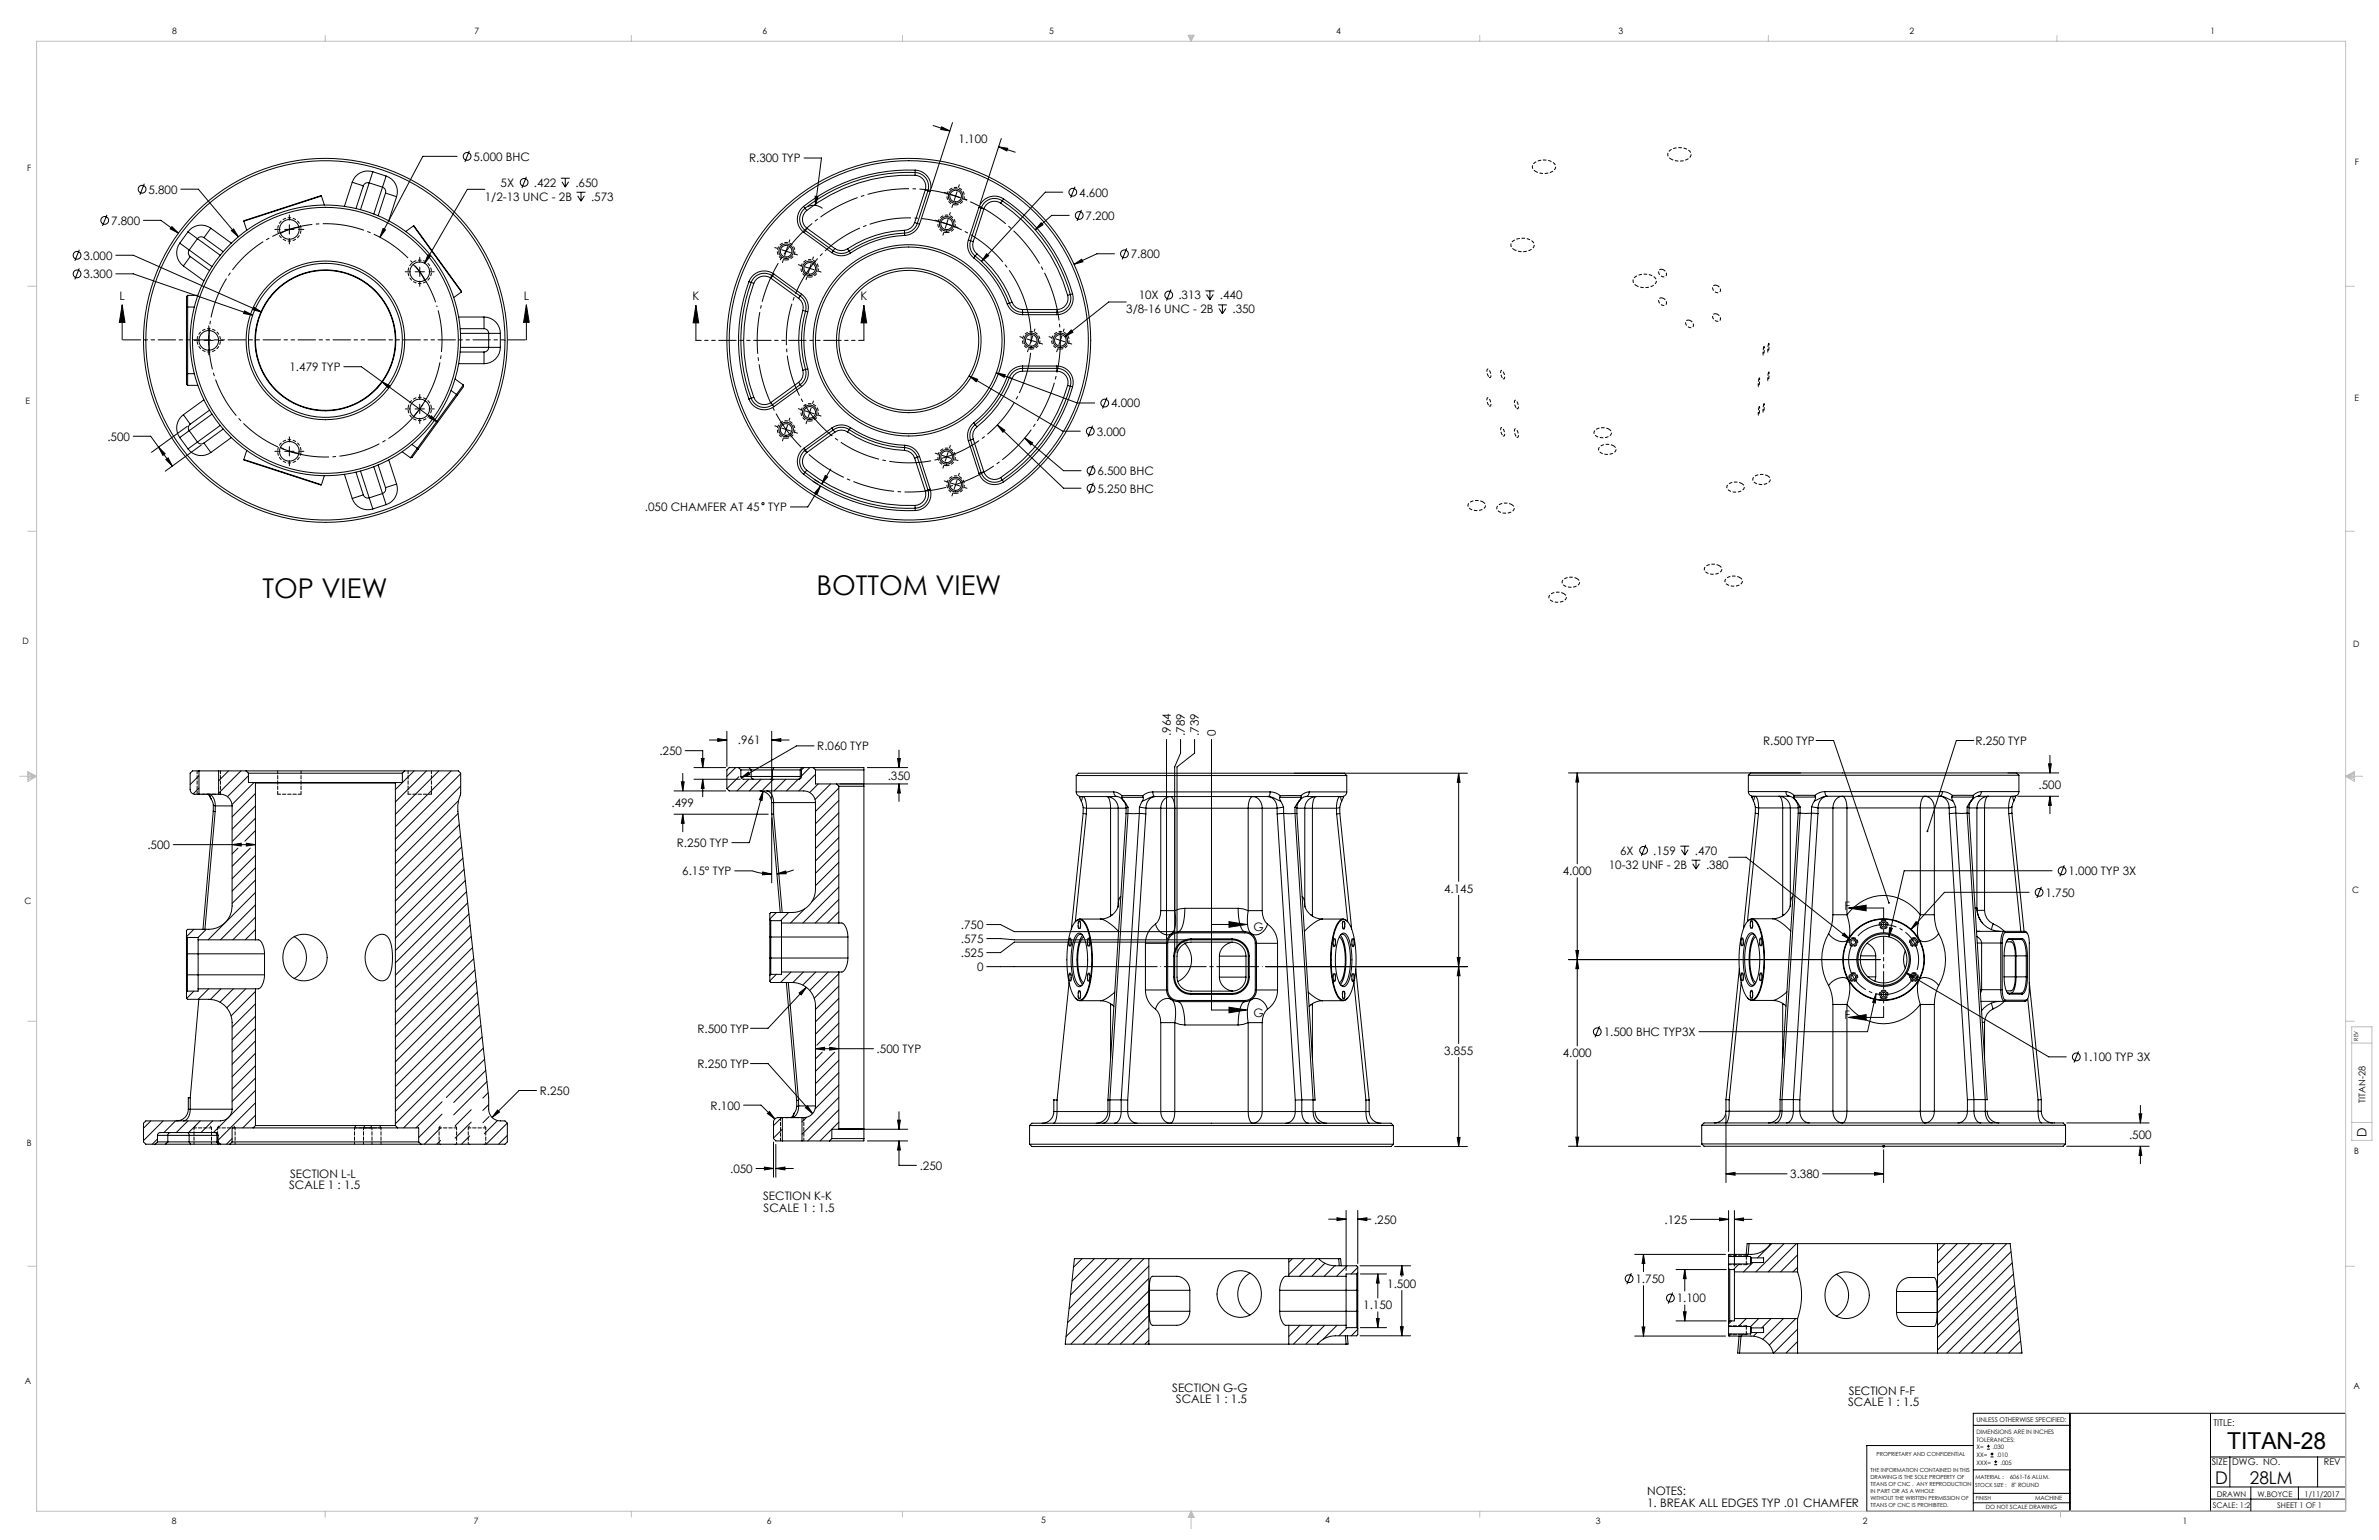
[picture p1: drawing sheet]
<svg xmlns="http://www.w3.org/2000/svg" width="864mm" height="559mm" viewBox="0 0 864 559" stroke-linecap="round" stroke-linejoin="round" font-family="sans-serif">
<defs><g id="words">
<g font-size="9.9">
<text x="95.3" y="217">TOP VIEW</text>
<text x="296.4" y="216">BOTTOM VIEW</text>
</g>
<text font-size="8.5" x="808.4" y="525.9">TITAN-28</text>
<g font-size="6.3">
<text x="804.1" y="538.5">D</text>
<text x="816.7" y="538.5">28LM</text>
</g>
<text font-size="4.7" x="859" y="412.4" transform="rotate(-90 859 412.4)">D</text>
<g font-size="4.2">
<text x="348" y="51.9">1.100</text>
<text x="171.9" y="58.3">5.000 BHC</text>
<text x="271.9" y="58.9">R.300 TYP</text>
<text x="53.9" y="70.2">5.800</text>
<text x="181.7" y="67.7">5X</text>
<text x="193.8" y="67.7">.422</text>
<text x="208.9" y="67.7">.650</text>
<text x="391.8" y="71.3">4.600</text>
<text x="176" y="72.8">1/2-13 UNC - 2B</text>
<text x="214.6" y="72.8">.573</text>
<text x="40.3" y="81.5">7.800</text>
<text x="394.1" y="79.7">7.200</text>
<text x="30.3" y="94.2">3.000</text>
<text x="410.5" y="93.7">7.800</text>
<text x="30.3" y="100.9">3.300</text>
<text x="43.4" y="108.8">L</text>
<text x="190.1" y="108.8">L</text>
<text x="251.4" y="109">K</text>
<text x="312.4" y="109">K</text>
<text x="408.8" y="113.7">3/8-16 UNC - 2B</text>
<text x="413.4" y="108.6">10X</text>
<text x="427.8" y="108.6">.313</text>
<text x="442.9" y="108.6">.440</text>
<text x="447.4" y="113.7">.350</text>
<text x="105.1" y="134.7">1.479 TYP</text>
<text x="403.4" y="147.8">4.000</text>
<text x="39" y="159.9">.500</text>
<text x="398.1" y="158">3.000</text>
<text x="398.4" y="172.4">6.500 BHC</text>
<text x="398.4" y="178.7">5.250 BHC</text>
<text x="234.1" y="185.5">.050 CHAMFER AT 45</text>
<text x="278.9" y="185.5">TYP</text>
<text x="425.1" y="267.1" transform="rotate(-90 425.1 267.1)">.964</text>
<text x="430.1" y="267.1" transform="rotate(-90 430.1 267.1)">.789</text>
<text x="435.2" y="267.1" transform="rotate(-90 435.2 267.1)">.739</text>
<text x="441.4" y="267.1" transform="rotate(-90 441.4 267.1)">0</text>
<text x="239.4" y="274">.250</text>
<text x="267.9" y="270.1">.961</text>
<text x="296.7" y="272.2">R.060 TYP</text>
<text x="640" y="270.2">R.500 TYP</text>
<text x="717.1" y="270.3">R.250 TYP</text>
<text x="322.2" y="283.1">.350</text>
<text x="740" y="286.1">.500</text>
<text x="243.8" y="292.8">.499</text>
<text x="53.5" y="308.1">.500</text>
<text x="245.7" y="307.4">R.250 TYP</text>
<text x="588.1" y="310.1">6X</text>
<text x="600.1" y="310.1">.159</text>
<text x="615.2" y="310.1">.470</text>
<text x="247.7" y="317.6">6.15° TYP</text>
<text x="567.3" y="317.6">4.000</text>
<text x="584" y="315.2">10-32 UNF - 2B</text>
<text x="619.3" y="315.2">.380</text>
<text x="750.9" y="317.5">1.000 TYP 3X</text>
<text x="524.2" y="323.9">4.145</text>
<text x="742.5" y="325.4">1.750</text>
<text x="669.6" y="330.2">F</text>
<text x="348.8" y="337.1">.750</text>
<text x="455" y="338">G</text>
<text x="348.8" y="347.3">.525</text>
<text x="348.8" y="342.2">.575</text>
<text x="354.7" y="352.4">0</text>
<text x="455" y="369">G</text>
<text x="669.6" y="369.9">F</text>
<text x="253.2" y="374.7">R.500 TYP</text>
<text x="582.2" y="375.9">1.500 BHC TYP3X</text>
<text x="318.2" y="382.1">.500 TYP</text>
<text x="524.2" y="382.8">3.855</text>
<text x="567.3" y="383.7">4.000</text>
<text x="253.2" y="387.5">R.250 TYP</text>
<text x="756" y="385.1">1.100 TYP 3X</text>
<text x="195.9" y="397.3">R.250</text>
<text x="258" y="402.6">R.100</text>
<text x="772.9" y="413.3">.500</text>
<text x="265.1" y="425.6">.050</text>
<text x="333.9" y="424.5">.250</text>
<text x="105" y="431.5">SCALE 1 : 1.5</text>
<text x="105.3" y="427.4">SECTION L-L</text>
<text x="649.9" y="427.5">3.380</text>
<text x="277" y="435.6">SECTION K-K</text>
<text x="277.2" y="439.7">SCALE 1 : 1.5</text>
<text x="498.8" y="444">.250</text>
<text x="604.2" y="444">.125</text>
<text x="503.6" y="467.3">1.500</text>
<text x="593.7" y="465.5">1.750</text>
<text x="608.7" y="472.6">1.100</text>
<text x="494.9" y="475.1">1.150</text>
<text x="425.5" y="505.1">SECTION G-G</text>
<text x="426.9" y="509.2">SCALE 1 : 1.5</text>
<text x="671.2" y="506">SECTION F-F</text>
<text x="670.9" y="510.2">SCALE 1 : 1.5</text>
<text x="597.9" y="542.6">NOTES:</text>
<text x="597.9" y="546.8">1. BREAK ALL EDGES TYP .01 CHAMFER</text>
</g>
<g font-size="3.4">
<text x="858.7" y="400.1" transform="rotate(-90 858.7 400.1)">TITAN-28</text>
<text x="803.5" y="517.5">TITLE:</text>
<text x="802.9" y="531.7">SIZE</text>
<text x="810.3" y="531.7">DWG. NO.</text>
<text x="843.6" y="531.7">REV</text>
</g>
<g font-size="3.2">
<text x="62.5" y="12.4">8</text>
<text x="172.3" y="12.3">7</text>
<text x="276.8" y="12.4">6</text>
<text x="380.9" y="12.4">5</text>
<text x="485" y="12.3">4</text>
<text x="587.5" y="12.4">3</text>
<text x="693.2" y="12.4">2</text>
<text x="802.4" y="12.4">1</text>
<text x="854.9" y="59.8">F</text>
<text x="9.9" y="62">F</text>
<text x="9.3" y="146.5">E</text>
<text x="854.7" y="145.5">E</text>
<text x="8.2" y="233.6">D</text>
<text x="854.3" y="234.9">D</text>
<text x="8.9" y="328.1">C</text>
<text x="853.9" y="324.1">C</text>
<text x="9.7" y="415.8">B</text>
<text x="854.6" y="418.6">B</text>
<text x="9" y="502">A</text>
<text x="854.3" y="503.9">A</text>
<text x="62.3" y="552.9">8</text>
<text x="172" y="552.9">7</text>
<text x="278.3" y="552.9">6</text>
<text x="377.9" y="552.8">5</text>
<text x="481" y="552.8">4</text>
<text x="579.3" y="552.8">3</text>
<text x="676.2" y="552.9">2</text>
<text x="792.4" y="552.8">1</text>
</g>
<g font-size="2.8">
<text x="804.7" y="543.1">DRAWN</text>
<text x="819.4" y="543.1">W.BOYCE</text>
<text x="836.6" y="543.1">1/11/2017</text>
<text x="803.2" y="547.3">SCALE: 1:2</text>
<text x="826.6" y="547.3">SHEET 1 OF 1</text>
</g>
<text font-size="2.4" x="717.4" y="516.1">UNLESS OTHERWISE SPECIFIED:</text>
<g font-size="2.2">
<text x="717.5" y="520.5">DIMENSIONS ARE IN INCHES</text>
<text x="717.5" y="523.1">TOLERANCES:</text>
<text x="717.5" y="525.8">X=</text>
<text x="723.3" y="525.8">.030</text>
<text x="717.5" y="531.4">XXX=</text>
<text x="717.5" y="528.6">XX=</text>
<text x="724.8" y="528.6">.010</text>
<text x="726.2" y="531.4">.005</text>
</g>
<g font-size="2.1">
<text x="729.5" y="536.7">6061-T6 ALUM.</text>
<text x="730.1" y="539.7">8&quot; ROUND</text>
<text x="738.8" y="544.2">MACHINE</text>
<text x="720.9" y="547.7">DO NOT SCALE DRAWING</text>
</g>
<g font-size="2">
<text x="856" y="377.7" transform="rotate(-90 856 377.7)">REV</text>
<text x="681.2" y="528.3">PROPRIETARY AND CONFIDENTIAL</text>
<text x="679" y="534.2">THE INFORMATION CONTAINED IN THIS</text>
<text x="679" y="536.7">DRAWING IS THE SOLE PROPERTY OF</text>
<text x="679" y="539.2">TITANS OF CNC . ANY REPRODUCTION</text>
<text x="717" y="539.7">STOCK SIZE :</text>
<text x="717.1" y="536.7">MATERIAL :</text>
<text x="679" y="541.7">IN PART OR AS A WHOLE</text>
<text x="679" y="544.2">WITHOUT THE WRITTEN PERMISSION OF</text>
<text x="717.2" y="544.2">FINISH</text>
<text x="679" y="546.8">TITANS OF CNC IS PROHIBITED.</text>
</g>
</g></defs>
<g fill="none" stroke="#000" stroke-width=".36">
<path d="M165.9 56.7h-12.4l-15.6 29.4M170.4 54.7l-1.6 4.1M291.9 57.3h6.3l-2.2 17.2M338.8 45.6l6 1.9M341.8 46l3 1.5-3.3-.5zM345.8 44.5l-7.8 23.8M362.5 53.3l3.3 .5-.3 1zM362.5 53.3l6 1.9M363.5 50.3l-7.7 23.7M38.8 78l-1.6 4M52.1 80h6.3l6.4 4.6M52.4 66.6l-1.6 4.1"/>
<path d="M65.6 68.6h6.4l14.5 17.3M105 78v1.9M116.7 71.1l-28.2 9.2M116.7 71.1l1 3.3M127.9 66.1l4 1.3M127.9 66.1l-2.9 8.8M131.9 67.4l-2.7 8.3M134 66.4l-1.3 .1-.8 .9M134 66.4l4.9 1.5M134 66.4l-3.1 9.7M135.3 62.3a5.9 5.9 0 0 0-7.4 3.8M135.3 62.3l-1.3 4.1"/>
<path d="M135.3 62.3l4.9 1.6M138.9 67.9l.9 .9 .1 1.3M138.9 67.9l-3.2 9.7M139.9 70.1l4.1 1.3M139.9 70.1l-2.6 8.2M140.2 63.9a5.9 5.9 0 0 1 3.8 7.5M140.2 63.9l-1.3 4M144 71.4l-2.9 8.7M176 68.7h-6.4l-15.4 26.8M191.1 64.2l-1.6 4M203.6 64.7h3.2M204 66l1.2 1.9"/>
<path d="M205.2 64.7v3.2M206.4 66l-1.2 1.9M209.3 69.8h3.2M209.7 71l1.2 2M210.9 69.8v3.2M212.1 71l-1.2 2M291.7 74.9a5.9 5.9 0 0 0 .2 9.5M291.7 74.9l.5 .7M292.2 75.6a5.1 5.1 0 0 0 .2 8.1M292.2 75.6l.6 .8M292.8 76.4a4.1 4.1 0 0 0 .2 6.5M293.3 74.9a5.1 5.1 0 0 1 5.3 .7"/>
<path d="M295.9 71.2l1 .1-.9 3.2zM332.2 63.6a59.9 59.9 0 0 0-39.4 12.8M332.2 63.6a4.1 4.1 0 0 1 3.7 5.3M332.2 62.6a61 61 0 0 0-40 13M332.2 62.6a5.1 5.1 0 0 1 4.6 6.6M332.2 62.6v1M332.2 61.7a61.8 61.8 0 0 0-40.5 13.2M332.2 61.7a5.9 5.9 0 0 1 5.5 7.8M332.2 61.7v.9M335.9 68.9l.9 .3M335.9 68.9l-3.9 11.9M336.8 69.2l-3.8 11.9"/>
<path d="M336.8 69.2l.9 .3M337.7 69.5l-3.9 11.8M339.5 79.9l.9 .3M342.8 69.8l.9 .3M344.2 79.6l-1.1 3.2M345 77.1l-.3 .9M345.3 70.6l3.2 1.1M345.9 74.4l-.3 .9M347.4 69.6l-1 3.2M348.2 67l-.3 .9M350.1 72.2l.9 .3M355.4 75.3l-3.9 11.8"/>
<path d="M355.4 75.3l.8 .2M356.2 75.5l.9 .3M356.2 75.5l-3.9 11.9M357.1 75.8l-3.8 11.9M363.3 73.7a59.9 59.9 0 0 1 24.3 33.5M363.3 73.7a4.1 4.1 0 0 0-6.2 2.1M363.8 72.9a61 61 0 0 1 24.7 34M363.8 72.9a5.1 5.1 0 0 0-7.6 2.6M363.8 72.9l-.5 .8M364.3 72.2a61.8 61.8 0 0 1 25.1 34.4M364.3 72.2a5.9 5.9 0 0 0-8.9 3.1M364.3 72.2l-.5 .7"/>
<path d="M385.8 69.7h-6.3l-23.2 25.2M388.1 78.2h-6.3l-6 5.2M390.2 67.7l-1.6 4.1M392.6 76.2l-1.6 4M28.8 90.6l-1.6 4.1M28.8 97.4l-1.6 4M42 92.6h6.4l46.5 20.6M42 99.4h6.4l43.3 15M62.4 82.2l2.4 2.4-3-1.6zM65.3 88.2a5.9 5.9 0 0 0 1.3 8.3M65.3 88.2l3.4 2.5M66.6 96.5l7.4 5.4"/>
<path d="M68.2 84.1l3.5 2.5M68.2 84.1l-2.9 4.1M68.7 90.7l-.3 1.3 .7 1.1M68.7 90.7l8.3 6M69.1 93.1l-2.5 3.4M69.1 93.1l7 5.1M71.7 86.6l-3 4.1M71.7 86.6l8.2 6M74 86.2l-1.2-.3-1.1 .7M74 86.2l7 5.1M76.5 82.8l-2.5 3.4M76.5 82.8a5.9 5.9 0 0 0-8.3 1.3"/>
<path d="M76.5 82.8l7.5 5.4M84 83.7l.8-.6 1.7 2.8zM88.5 80.3l1.1 3.3M99.8 83.2h1.9M103.4 83.2h3.3M105 81.5v3.4M105 86.6v1.9M108.4 83.2h1.9M108.5 82.5a16.3 16.3 0 0 0-6.7 2.2M139 82.9l.9 .5-2 2.7zM147.1 98.6h1.9M150 96a16.3 16.3 0 0 1 4.1 5.7"/>
<path d="M150.1 82l17.4 23.9M150.1 82l-2.8 2M150.7 98.6h3.4M152.4 93.4v1.8M152.4 96.9v3.4M155.4 92.4l.9 .5-2.1 2.6zM155.8 98.6h1.8M280.9 99.4a5.9 5.9 0 0 0-9 2.8M280.9 99.4l10.1 7.4M280.9 99.4l-.5 .7M281.2 89.8l1 .3M283.8 90.6l3.2 1.1"/>
<path d="M284.3 94.4l-.3 .9M285.9 89.5l-1.1 3.3M286.7 87l-.3 .9M288.6 92.2l.9 .3M289.8 96l.9 .3M291.9 84.4l10.1 7.3M292.3 96.9l3.2 1M292.4 83.7l-.5 .7M292.4 83.7l10.1 7.3M293 82.9l-.6 .8M293 82.9l10 7.3M294.5 95.8l-1.1 3.2"/>
<path d="M295.3 93.2l-.3 1M297.2 98.4l.9 .3M302 91.7a5.9 5.9 0 0 0 6.7 .1M302.5 91a5.1 5.1 0 0 0 5.8 .1M302.5 91l-.5 .7M303 90.2l-.5 .8M303 90.2a4.1 4.1 0 0 0 4.7 .1M307.7 90.3l.6 .8M308.3 91.1l.4 .7M328.3 83.6a40 40 0 0 0-20.6 6.7M328.3 83.6l.1 1M328.4 84.6a38.9 38.9 0 0 0-20.1 6.5"/>
<path d="M328.4 84.6v.8M328.4 85.4a38.1 38.1 0 0 0-19.7 6.4M332 80.8a4.1 4.1 0 0 1-3.7 2.8M332 80.8l1 .3M333 81.1a5.1 5.1 0 0 1-4.6 3.5M333 81.1l.8 .2M333.8 81.3a5.9 5.9 0 0 1-5.4 4.1M342 80.7l3.2 1.1M342.6 84.4l-.3 1M346.9 82.3l.9 .3M351.5 87.1a5.9 5.9 0 0 0 2 6.5M351.5 87.1l.8 .3"/>
<path d="M352.3 87.4a5.1 5.1 0 0 0 1.7 5.5M352.3 87.4l1 .3M353.3 87.7a4.1 4.1 0 0 0 1.3 4.4M353.5 93.6a38.1 38.1 0 0 1 12.1 16.7M354 92.9a38.9 38.9 0 0 1 12.4 17.1M354 92.9l-.5 .7M354.6 92.1a40 40 0 0 1 12.8 17.6M354.6 92.1l-.6 .8M358.2 92.1l.7 .7-2.6 2.1zM377.9 80.8l.7 .8-2.8 1.8zM389.9 95.9l2.8-1.8 .4 .9zM404.6 92.1h-6.4l-8.3 3.8"/>
<path d="M409 90.1l-1.6 4M44.3 110.6l1.1 6.4h-2.1zM44.3 110.6v12.7M67.7 111.4v24.2M67.7 111.4h2.8M68.1 107.2v32.6M68.1 107.2l-.4 .4v3.8M68.1 107.2h3.7M75.8 118.2v1.9M76 120v7M88.8 112.8l2.9 1.6-3.3-.6zM92.1 111.4l2.8 1.8-3.2-.9z"/>
<path d="M152.4 102v1.9M166.5 115h9.2M167 119.3h8.7M167.5 105.9l-2.8 2.1M175.7 119.3l1.2 .5 .5 1.2M175.7 115v4.3M175.7 115a5.9 5.9 0 0 1 5.9 6M191.1 110.6l1 6.4h-2zM191.1 110.6v12.7M252.6 110.8l1 6.4h-2zM252.6 110.8v12.7M271.9 102.2a61.8 61.8 0 0 0 0 42.6"/>
<path d="M271.9 102.2l.8 .3M272.7 102.5a61 61 0 0 0 0 42M272.7 102.5l.9 .3M273.6 102.8a59.9 59.9 0 0 0 0 41.4M279.8 100.9a4.1 4.1 0 0 0-6.2 1.9M279.8 100.9l10.1 7.4M280.4 100.1a5.1 5.1 0 0 0-7.7 2.4M280.4 100.1l-.6 .8M280.4 100.1l10.1 7.3M289.9 108.3a4.1 4.1 0 0 1 1.5 4.4M290.5 107.4a5.1 5.1 0 0 1 1.9 5.5M290.5 107.4l-.6 .9"/>
<path d="M291 106.8a5.9 5.9 0 0 1 2.2 6.4M291 106.8l-.5 .6M291.4 112.7a40 40 0 0 0 0 21.6M291.4 112.7l1 .2M292.4 112.9a39 39 0 0 0 0 21.2M292.4 112.9l.8 .3M292.9 100.6l-.3 .9M293.2 113.2a38.1 38.1 0 0 0 0 20.6M313.6 110.8l1 6.4h-2zM313.6 110.8v12.7M365.6 110.3a5.9 5.9 0 0 0 5.6 3.9M366.4 110a5.1 5.1 0 0 0 4.8 3.3"/>
<path d="M366.4 110l-.8 .3M367.4 109.7a4.1 4.1 0 0 0 3.8 2.6M367.4 109.7l-1 .3M371.2 112.3v1M371.2 114.2h12.5M371.2 113.3v.9M371.2 113.3h12.5M371.2 112.3h12.5M375.7 119.4l-.3 .9M383.7 112.3v1M383.7 113.3v.9M386.3 119.4l-.3 .9"/>
<path d="M387.6 107.2a4.1 4.1 0 0 1-3.9 5.1M388.5 106.9a5.1 5.1 0 0 1-4.8 6.4M388.5 106.9l-.9 .3M388.9 119.7l.6 .8-2.9 1.7zM389.4 106.6a5.9 5.9 0 0 1-5.7 7.6M389.4 106.6l-.9 .3M408.8 109.6h-6.3l-15.9 12.6M425.1 105l-1.6 4.1M437.6 105.6h3.2M438 106.8l1.2 2M439.2 105.6v3.2M440.4 106.8l-1.2 2"/>
<path d="M442.1 110.6h3.3M442.5 111.9l1.2 2M443.7 110.6v3.3M445 111.9l-1.3 2M67.7 135.6v3.8l.4 .4M67.7 135.6h2.8M68.1 139.8h3.7M70.5 123.5h1.9M74.1 123.5h3.4M75.8 121.8v3.4M75.8 126.9v1.9M79.2 123.5h1.9"/>
<path d="M124.8 133.1h6.4l27.7 20.1M137.9 139.5l-1.1 1.6M138.6 138.5l3 1.5-.6 .8zM165.2 137.5l3 2.2M166.5 132h9.2M167 127.7h8.7M167.2 126h10.2M167.2 121h10.2M168.2 139.7l-19.2 26.4M168.2 139.7l.1 .6-2.3 3.1M175.7 127.7v4.3M177.4 126l-.5 1.2-1.2 .5"/>
<path d="M177.4 121h4.2M177.4 126h4.2M177.4 121v5M181.6 126a5.9 5.9 0 0 1-5.9 6M181.6 121v5M289.9 138.7l.6 .9M289.9 138.7l-10.1 7.4M290.5 139.6l.5 .6M290.5 139.6l-10.1 7.3M291.4 134.3a4.1 4.1 0 0 1-1.5 4.4M292.4 134.1a5.1 5.1 0 0 1-1.9 5.5M292.4 134.1l-1 .2"/>
<path d="M293.2 133.8a5.9 5.9 0 0 1-2.2 6.4M293.2 133.8l-.8 .3M351.8 136.4l3.1 1.2-.5 .9zM351.8 136.4l34 20.1h6.4M361.6 135.3l3.3 .7-.3 .9zM361.6 135.3l29.4 10.9h6.4M365.6 136.7a38.1 38.1 0 0 1-12.1 16.7M365.6 136.7l.8 .3M366.4 137a38.9 38.9 0 0 1-12.4 17.1M366.4 137l1 .3M367.4 137.3a40 40 0 0 1-12.8 17.6M370.2 122.2l.9 .3"/>
<path d="M371.2 132.8a5.9 5.9 0 0 0-5.6 3.9M371.2 133.7a5.1 5.1 0 0 0-4.8 3.3M371.2 133.7v1M371.2 134.7a4.1 4.1 0 0 0-3.8 2.6M371.2 132.8h12.5M371.2 132.8v.9M371.2 133.7h12.5M371.2 134.7h12.5M372.7 123l3.3 1M373.3 126.7l-.3 .9M374.9 121.9l-1.1 3.2M377.6 124.5l.9 .3"/>
<path d="M380.8 122.2l.9 .3M383.3 123l3.2 1M383.7 132.8a5.9 5.9 0 0 1 5.7 7.6M383.7 133.7a5.1 5.1 0 0 1 4.8 6.4M383.7 134.7a4.1 4.1 0 0 1 3.9 5.2M383.7 133.7v1M383.7 132.8v.9M383.9 126.7l-.3 .9M385.5 121.9l-1.1 3.2M387.6 139.9a59.9 59.9 0 0 1-24.3 33.4M387.6 139.9l.9 .2M388.1 124.5l1 .3"/>
<path d="M48.4 158.3h6.3l7.9 10.8M65.3 158.8l2.9 4.1M66.6 150.5l2.5 3.4M66.6 150.5a5.9 5.9 0 0 0-1.3 8.3M68 154.7l-13 9.4M68.7 156.3l-3.4 2.5M68.7 156.3l3 4.1M69.1 153.9l-.7 1.1 .3 1.3M74 145.1l-7.4 5.4M76.1 148.8l-7 5.1M77 150.3l-8.3 6M79.9 154.4l-8.2 6"/>
<path d="M81 155.7l-7 5.1M84 158.8l-7.5 5.4M105 158.5v1.9M147.1 148.4h1.9M150.7 148.4h3.4M152.4 143.1v1.9M152.4 146.7v3.4M152.4 151.8v1.9M154.3 145.5l-4.2 5.7M155.8 148.4h1.8M156.5 150.9l2.4 2.3-3-1.5zM163.7 141.7l2.3 1.7"/>
<path d="M166 143.4l-14.2 19.5M271.9 144.8a5.9 5.9 0 0 0 9 2.8M272.7 144.5a5.1 5.1 0 0 0 7.7 2.4M272.7 144.5l-.8 .3M273.6 144.2a4.1 4.1 0 0 0 6.2 1.9M273.6 144.2l-.9 .3M279.8 146.1l.6 .8M280.4 146.9l.5 .7M281.2 154.5l1 .3M283.8 155.3l3.2 1.1M284.3 159.1l-.3 .9M285.9 154.2l-1.1 3.3"/>
<path d="M286.7 151.7l-.3 .9M288.6 156.9l.9 .3M289.8 148.3l.9 .3M291 140.2l-10.1 7.4M292.3 149.1l3.2 1.1M292.9 152.9l-.3 .9M294.5 148l-1.1 3.2M295.3 145.5l-.3 .9M297.2 150.7l.9 .3M302 155.3l-10.1 7.3M302 155.3l.5 .7M302.5 156l.5 .8"/>
<path d="M302.5 156l-10.1 7.3M303 156.8l-10 7.3M307.7 156.7a40 40 0 0 0 20.6 6.7M307.7 156.7a4.1 4.1 0 0 0-4.7 .1M308.3 155.9a38.9 38.9 0 0 0 20.1 6.5M308.3 155.9a5.1 5.1 0 0 0-5.8 .1M308.3 155.9l-.6 .8M308.7 155.2a38.1 38.1 0 0 0 19.7 6.4M308.7 155.2a5.9 5.9 0 0 0-6.7 .1M308.7 155.2l-.4 .7M351.5 159.9l3.9 11.9M352.3 159.6l-.8 .3"/>
<path d="M352.3 159.6l3.9 11.9M353.3 159.3l-1 .3M353.3 159.3l3.8 11.9M353.5 153.4a5.9 5.9 0 0 0-2 6.5M353.5 153.4l.5 .7M354 154.1a5.1 5.1 0 0 0-1.7 5.5M354 154.1l.6 .8M354.6 154.9a4.1 4.1 0 0 0-1.3 4.4M362 154.2l2.8 1.9-.7 .7zM362 154.2l24.1 23h6.3M372 158.9l2.8 1.8-.6 .8zM372 158.9l14.1 11.9h6.3"/>
<path d="M388.5 140.1a61 61 0 0 1-24.7 34M388.5 140.1l.9 .3M389.4 140.4a61.8 61.8 0 0 1-25.1 34.4M396.6 154.5l-1.6 4M401.8 144.2l-1.6 4.1M57.6 162.3l2.3 2.3-.8 .6zM60.2 166.7l.8-.6 1.6 3zM68.2 162.9a5.9 5.9 0 0 0 8.3 1.3M71.7 160.4l1.1 .7 1.2-.3M71.7 160.4l-3.5 2.5M73 161.5l-13 9.5M74 160.8l2.5 3.4"/>
<path d="M88.5 166.7l28.2 9.2M89.6 163.5l-1.1 3.2M99.8 163.8h1.9M101.8 162.3a16.3 16.3 0 0 0 6.7 2.2M103.4 163.8h3.3M105 162.1v3.4M105 167.2v1.8M108.4 163.8h1.9M117.7 172.6l-1 3.3M125 172.1l2.9 8.8M129.2 171.3l2.7 8.3M130.9 170.9l3.1 9.8"/>
<path d="M131.9 179.6l.8 1 1.3 .1M131.9 179.6l-4 1.3M135.7 169.4l3.2 9.7M137.3 168.7l2.6 8.2M138.9 179.1l1.3 4M138.9 179.1l-4.9 1.6M139.9 176.9l-.1 1.3-.9 .9M141.1 166.9l2.9 8.7M144 175.6l-4.1 1.3M144 175.6a5.9 5.9 0 0 1-3.8 7.5M146 163.9l3 2.2M149.5 161.3l2.3 1.6"/>
<path d="M151.8 162.9l-2.2 3.1-.6 .1M291.7 172.1a61.8 61.8 0 0 0 40.5 13.2M291.9 162.6a5.9 5.9 0 0 0-.2 9.5M291.9 162.6l.5 .7M292.2 171.4a61 61 0 0 0 40 13M292.2 171.4l-.5 .7M292.4 163.3a5.1 5.1 0 0 0-.2 8.1M292.4 163.3l.6 .8M292.8 170.6a59.9 59.9 0 0 0 39.4 12.8M292.8 170.6l-.6 .8M293 164.1a4.1 4.1 0 0 0-.2 6.5M295.1 174.7l1.7 1"/>
<path d="M295.6 174l1.6 1M297.8 176.4l-1.2 3-.9-.5zM297.8 176.4l-4.6 7.5h-6.3M299.6 172.5l.8 .6-2.1 2.5zM301.6 170.2l-3.3 5.4M328.3 163.4a4.1 4.1 0 0 1 3.7 2.8M328.4 162.4a5.1 5.1 0 0 1 4.6 3.5M328.4 162.4l-.1 1M328.4 161.6a5.9 5.9 0 0 1 5.4 4.1M328.4 161.6v.8M332 166.2l3.9 11.9M333 165.9l-1 .3"/>
<path d="M333 165.9l3.8 11.9M333.8 165.7l3.9 11.8M333.8 165.7l-.8 .2M335.9 178.1a4.1 4.1 0 0 1-3.7 5.3M336.8 177.8a5.1 5.1 0 0 1-4.6 6.6M336.8 177.8l-.9 .3M337.7 177.5a5.9 5.9 0 0 1-5.5 7.8M337.7 177.5l-.9 .3M339.5 164.4l.9 .3M342 165.3l3.2 1M342.6 169l-.3 .9M342.8 174.5l.9 .3"/>
<path d="M344.2 164.2l-1.1 3.2M345 161.7l-.3 .9M345.3 175.3l3.2 1.1M345.9 179.1l-.3 .9M346.9 166.8l.9 .3M347.4 174.2l-1 3.3M348.2 171.7l-.3 .9M350.1 176.9l.9 .3M355.4 171.8a5.9 5.9 0 0 0 8.9 3M356.2 171.5a5.1 5.1 0 0 0 7.6 2.6M356.2 171.5l-.8 .3M357.1 171.2a4.1 4.1 0 0 0 6.2 2.1"/>
<path d="M357.1 171.2l-.9 .3M363.3 173.3l.5 .8M363.8 174.1l.5 .7M396.9 168.8l-1.6 4M396.9 175.2l-1.6 4M127.9 180.9a5.9 5.9 0 0 0 7.4 3.8M134 180.7l1.3 4M140.2 183.1l-4.9 1.6M332.2 183.4v1M332.2 184.4v.9M72.2 279.7h-2.3l-.9 .9v5.9a1.69 1.69 0 0 0 1.7 1.7h1.5M72.2 279.7h7.2"/>
<path d="M72.2 279.7v8.5M79.4 279.7v8.5M79.4 279.7h9.9M83 279.7l-3.6 3.6M87.5 279.7l-8.1 8.1M89.3 279.7h57.6M89.3 279.7l.9 .9M146.9 279.7h19.5l.8 .9v7.6a12.7 12.7 0 0 0-1 6.2l11.2 103.9v4.2a4.2 4.2 0 0 0 4.2 4.2h1.7l.9 .9v6.7l-.9 .9h-30.5M146.9 279.7l-.8 .9M150.3 279.7l-6.8 6.8M154.8 279.7l-11.3 11.3M159.3 279.7l-15.8 15.8"/>
<path d="M163.8 279.7l-20.3 20.3M248.7 272.4h6.4v6.1M251.9 278.5h11.5M254.6 275.2h1l-.5 3.3zM257.5 268.5h6.4M260.6 268l3.3 .5-3.3 .5zM263.9 265.4v12.7M267 278.5l-3.1 3.2M268.1 278.5h-3.4l-.8 .9v6.7l.8 .9h27.1a4.2 4.2 0 0 1 4.2 4.2M268.1 278.5h3.8M268.1 278.5l.8 .9M268.9 279.4h3.8"/>
<path d="M268.9 279.4v2.3M271.9 278.5h9M271.9 278.5l.8 .9M272.7 279.4h7.7M272.7 279.4v2.3M280.1 268.5l3.3-.5v1zM280.1 265.4v24.6M280.1 268.5h6.4M280.4 279.4h10.5M280.4 279.4v2.3M280.9 278.5h10.1M280.9 278.5l-.5 .9"/>
<path d="M290.9 279.4v2.3M291 278.5h.8M291 278.5l-.5 .9v2.7l-.6 .7M291.8 278.5h3.4M291.8 278.5l-.9 .9M294 278.5l-3.1 3.1M295.2 278.5h18.4v131.1M295.2 278.5l.8 .9M295.5 270.6h-6.3l-20.1 11.7M296 279.4h17.6M296 279.4v5.1h7.6M314.9 278.5h14.6"/>
<path d="M325.8 275.2h1l-.5 3.3zM326.3 272.2v6.3M423.5 268.3v72.7M428.5 268.3v5l-2.1 5v67.4M433.6 268.3v5l-6.3 5v67.4M439.8 268.3v71M659.3 268.7h6.3l20.1 58.9M716.5 268.7h-6.3l-10.5 32.9M743.6 277.2h1.1l-.6 3.3zM744.1 274.1v6.4M72.2 281.5l-3.2 3.2M72.2 286l-2.1 2.1"/>
<path d="M72.2 288.2h7.2M75.1 288.2l.8 .4 .7 1.3M75.4 288.2l.6 .3 .6 1.4M75.7 288.2a3.7 3.7 0 0 1 2.5 4.2M76.6 289.9h.1a5.7 5.7 0 0 1 .7 4.5M77.4 294.4l-3.7 42.8M77.4 294.4l.7 .1M77.5 292.2l.7 .2M78.1 294.5l-3.7 42.7M78.2 292.4l-.1 2.1M78.2 292.4h6.1M79.4 288.2a4.3 4.3 0 0 1 4.9 4.2"/>
<path d="M84.3 292.4v36.3a8.5 8.5 0 0 1-8.5 8.5h-7.7l-.4 .4v2.2M90.2 280.6h55.9M90.2 280.6v3.4h2.4M90.2 281.5l-7.6 7.6M92.2 284l-8 7.9M92.6 284h51.1M92.6 284l.1 .1M92.7 287.9l-8.4 8.5M92.7 292.4l-8.4 8.5M92.7 296.9l-8.3 8.3M92.7 284.1h50.8M92.7 284.1v56.9"/>
<path d="M143.5 284.1v124.3M143.7 284l-.2 .1M146.1 280.6v3.4h-2.4M166.3 295.2l-22.8 22.7M166.4 290.5l-22.9 23M166.7 299.2l-23.2 23.2M167.2 280.8l-23.7 23.7M167.2 285.3l-23.7 23.7M244.7 295.4h34.2M244.7 287h18.7M247.3 283.7h1.1l-.5 3.3zM247.9 295.4l.5 3.3h-1.1z"/>
<path d="M247.9 280.6v6.4M247.9 295.4v6.4M251.9 282.8h16.8M255.1 282.8l.5 3.3h-1zM255.1 282.8v6.3M268.2 281.8l-4.3 4.4M268.9 281.7a1.02 1.02 0 0 0 1.1 1.1h19.9M268.9 281.7h3.8M269.1 282.3l2.6-2.1 .5 .8zM271.8 282.8l-4.3 4.2M272.7 281.7a.99 .99 0 0 0 .9 1.1M272.7 281.7h7.7"/>
<path d="M275.9 287a4.2 4.2 0 0 1 4.2 4.2M276.3 282.8l-4.3 4.2M277 287.1l-.4 3.4-1-.3zM277 287.1l-5 18.7h-6.3M278.3 287a3.6 3.6 0 0 1 2.5 4.2M280.1 296.7v23.6M280.1 291.2h.7M280.1 291.2v4.2M280.1 295.4l3.1 35.7M280.4 281.7l-.1 .8-.5 .3M280.4 281.7h10.5M280.8 282.8l-3.9 3.8"/>
<path d="M280.8 295.4h-.7M280.8 291.2v4.2M280.8 291.2h15.2M280.8 295.4l3.1 35.7M285.2 282.8l-4.2 4.2M289.7 282.8l-4.2 4.2M290.9 281.7a1.02 1.02 0 0 1-1 1.1M296 291.2v31.4a8.5 8.5 0 0 1-8.4 8.5h-7.7l-.4 .4v2.2M296 281l-6 6M297 284.5l-3.1 3.1M301.5 284.5l-5.6 5.6M303.6 284.5h10"/>
<path d="M303.6 284.5l.9 .8M304.5 285.3h9.1M304.5 285.3v49.6M304.5 286l-8.5 8.4M304.5 290.5l-8.5 8.4M304.5 294.9l-8.5 8.5M304.5 299.4l-8.5 8.5M304.9 284.5h24.6M326.3 284.5l.5 3.3h-1zM326.3 284.5v6.3M390.7 287.3a2.19 2.19 0 0 0 3 1.7h11.8h-.2a1.51 1.51 0 0 1-1-1.7M390.7 281.4h98.2"/>
<path d="M390.7 281.4l.8-.8h96.5l.9 .8M390.7 287.3h13.6M390.7 281.4v5.9M391.8 288.9l.2 .6M391.9 289.3l.6 1.4M392.5 290.7l.5 1.4M392.8 289l-.3 1.7M393 292.1l.2 .9 1.2 .3M393.1 289a4.5 4.5 0 0 1 1.3 4.3M393.2 295.2l-4.3 41.9M393.2 292.9v2.3l1.2 .2M394.4 295.4l-4.1 39 .7-.6 1-.3"/>
<path d="M394.4 293.3h8.7M394.4 293.3v2.1M401.7 289a4.2 4.2 0 0 1 4.2 4.3M401.9 289a4.8 4.8 0 0 1 1.2 4.3M403.1 293.3h2.8M403.1 293.3v38.7M404.3 287.3a4.4 4.4 0 0 1 3 1.4M405.3 289l1.2 .3 1.3 1.2M405.9 293.3h2.8M405.9 293.3v35.8l.1-1.2a3.2 3.2 0 0 1 .9-2.6M407.2 289.3l.8 1.4M407.2 289.3h7.8"/>
<path d="M407.3 288.7h7.5M407.3 288.7l-.1 .6M407.7 290.5l.7 1 .4 1.6 .7-.2M407.8 290.5l.2 .2M408 290.7l1.5 2.2M408.8 293.1l-6.6 106M409.5 292.9v2.3M409.5 295.2h4.1M409.5 295.2l-.7 .1M409.5 295.2l-6.6 103.9M413.6 295.2l2.3 .2M413.6 295.2l-6.6 103.9"/>
<path d="M413.6 292.9l2.4 .4M413.6 292.9v2.3M414.7 290.7l-1.1 2.2M414.8 288.7l.2 .6M415 289.3l-.3 1.4M415.9 295.4l-6.5 103.8M416 293.3l-.1 2.1M416 293.3h5.4M418.5 287.3h42.6M418.5 287.3a1.56 1.56 0 0 0 .7 1.7M418.5 287.3a5.7 5.7 0 0 0-3.7 1.4M419.2 289h41.2"/>
<path d="M419.2 289a10 10 0 0 0-4.5 1.7M419.4 289a3.9 3.9 0 0 0-3.4 4.3M421.4 293.3a3.7 3.7 0 0 1 3.7-4.2l.6 .6 .5 1.2 .3 2.4M421.4 293.3h5.1M421.4 293.3v37.1M426.5 293.3h26.6M453.1 293.3a4 4 0 0 1 1.7-4.3 3.9 3.9 0 0 1 3.4 4.3M453.1 293.3h5.1M453.1 293.3v37.1M458.2 293.3h5.4M458.2 293.3v37.1M460.2 289a3.9 3.9 0 0 1 3.4 4.3"/>
<path d="M460.4 289a9.5 9.5 0 0 1 4.3 1.6l.2 .1M461.1 287.3a1.56 1.56 0 0 1-.7 1.7M461.1 287.3a5.7 5.7 0 0 1 3.7 1.4M463.6 293.3v2.1M463.6 295.4l6.6 103.8M464.5 289.3l.4 1.4M464.5 289.3h7.8M464.8 288.7h7.5M464.8 288.7l-.3 .6M464.9 290.7l1 2.2M465.9 292.9l-2.3 .4M465.9 292.9l.1 2.3"/>
<path d="M466 295.2l-2.4 .2M466 295.2h4.1M466 295.2l6.6 103.9M469.8 280.6h62.9M470.1 295.2l.7 .1M470.1 295.2l6.6 103.9M470.1 292.9v2.3M470.8 293.1l6.6 106.1M470.8 293.3h2.8M471.5 290.7l-1.4 2.2M471.8 290.5l-.3 .2M471.8 290.5l-.7 1-.3 1.6-.7-.2"/>
<path d="M472.1 290.1l-.3 .4M472.3 288.7v.6M472.3 289.3l-.8 1.4M473.6 293.3v35.8v-1.2a3.2 3.2 0 0 0-.9-2.6M473.6 293.3h2.8M474.3 289l-1.2 .3-1 .8M475.3 287.3a1.52 1.52 0 0 1-1.3 1.7h12.2a2 2 0 0 0 2.7-1.7M475.3 287.3a4.4 4.4 0 0 0-3 1.4M475.3 287.3h13.6M476.4 293.3h8.7M476.4 293.3v38.7M477.7 289a4.5 4.5 0 0 0-1.3 4.3"/>
<path d="M477.9 289a4.2 4.2 0 0 0-4.3 4.3M485.1 293.3l.1 2.1M485.2 295.4l4 39-.7-.6-.9-.3M486.3 292.9l.1 2.3-1.2 .2M486.4 295.2l4.3 41.9M486.5 289a4.5 4.5 0 0 0-1.4 4.3M486.6 292l-.3 1-1.2 .3M486.8 289l.3 1.7M487 290.7l-.5 1.3M487.6 289.5l-.5 1.2M487.7 289.2l-.1 .1M487.8 288.9l-.2 .5"/>
<path d="M488.9 281.4v5.9M529.5 280.6l.5 3.3h-1zM529.5 280.6v39.2M569.4 280.5h84.3M572.6 280.5l.5 3.3h-1zM572.6 280.5v32.9M634.7 287.2a2.19 2.19 0 0 0 3 1.7h11.8h-.2M634.7 281.3h98.2M634.7 281.3l.8-.8h96.5l.9 .8M634.7 287.2h13.6M634.7 281.3v5.9M635.8 288.8l.2 .6"/>
<path d="M635.9 289.1l.6 1.5M636.5 290.6l.7 2.2M636.8 288.9l-.3 1.7M637.1 288.9a4.5 4.5 0 0 1 1.3 4.3M637.2 295.1l1.1 .2M637.2 292.8v2.3l-4.3 41.9M637.2 292.8l1.2 .4M638.3 295.3l-4 39 .7-.6 1-.3M638.4 293.2h8.7M638.4 293.2l-.1 2.1M645.7 288.9a4.2 4.2 0 0 1 4.2 4.3M645.8 288.9a4.5 4.5 0 0 1 1.3 4.3"/>
<path d="M647.1 293.2h2.8M647.1 293.2v38.7M648.3 287.2a4.4 4.4 0 0 1 3 1.4M648.3 287.2a1.51 1.51 0 0 0 1 1.7M649.3 288.9l1.2 .3 1.5 1.4M649.9 293.2v35.8v-1.2a3.2 3.2 0 0 1 1-2.6M649.9 293.2h2.8M651.2 289.2l.8 1.4M651.2 289.2h7.8M651.3 288.6h7.5M651.3 288.6l-.1 .6M651.7 290.4l.7 1 .4 1.6"/>
<path d="M652 290.6l1.5 2.2M652.8 295.1l-6.6 103.9v4.2M652.8 293v2.1M653.5 292.8l-.7 .2M653.5 292.8v2.3M653.5 295.1h4.1M653.5 295.1h-.7M653.5 295.1l-6.6 103.9M657.6 295.1l2.3 .2M657.6 295.1l-6.6 103.9M657.6 292.8l2.4 .4M657.6 292.8v2.3"/>
<path d="M658.6 290.6l-1 2.2M658.8 288.6l.2 .6M659 289.2l-.4 1.4M659.9 295.3l-6.5 103.8M660 293.2l-.1 2.1M660 293.2h5.4M662.5 287.2h42.6M662.5 287.2a5.7 5.7 0 0 0-3.7 1.4M662.5 287.2a1.56 1.56 0 0 0 .7 1.7M663.2 288.9h41.2M663.2 288.9a10 10 0 0 0-4.5 1.7h-.1M663.4 288.9a3.9 3.9 0 0 0-3.4 4.3"/>
<path d="M665.4 293.2a3.7 3.7 0 0 1 3.7-4.2l.6 .6 .5 1.2 .3 2.4M665.4 293.2h5.1M665.4 293.2v38.7M670.5 293.2h26.6M670.5 293.2v38.7M697.1 293.2a4 4 0 0 1 1.7-4.3 3.9 3.9 0 0 1 3.4 4.3M697.1 293.2h5.1M697.1 293.2v38.7M702.2 293.2h5.4M702.2 293.2v38.7M704.2 288.9a3.9 3.9 0 0 1 3.4 4.3M704.4 288.9a9.5 9.5 0 0 1 4.3 1.6l.2 .1"/>
<path d="M705.1 287.2a5.7 5.7 0 0 1 3.6 1.4M705.1 287.2a1.56 1.56 0 0 1-.7 1.7M707.6 293.2v2.1M707.6 295.3l6.6 103.8M708.5 289.2l.4 1.4M708.5 289.2h7.8M708.7 288.6h7.6M708.7 288.6l-.2 .6M708.9 290.6l1 2.2M709.9 292.8l-2.3 .4M709.9 292.8l.1 2.3M710 295.1h4.1"/>
<path d="M710 295.1l-2.4 .2M710 295.1l6.6 103.9M714.1 295.1h.7M714.1 295.1l6.6 103.9M714.1 292.8l.6 .2M714.1 292.8v2.3M714.8 293v2.1M714.8 295.1l6.6 104M714.8 293.2h2.8M715.5 290.6l-1.4 2.2M715.8 290.4l-.7 1-.3 1.6M716.3 288.6v.6"/>
<path d="M716.3 289.2l-.8 1.4M717.6 293.2h2.8M717.6 293.2v36.4M718.3 288.9l-1.2 .3-1.6 1.4M719.3 287.2a4.4 4.4 0 0 0-3 1.4M719.3 287.2h13.6M719.3 287.2a1.51 1.51 0 0 1-1 1.7M720.4 293.2h8.7M720.4 293.2v37.1M721.7 288.9a4.5 4.5 0 0 0-1.3 4.3M721.9 288.9a4.2 4.2 0 0 0-4.3 4.3M728.9 280.5h18.4"/>
<path d="M729.1 293.2l.1 2.1M729.2 295.3l4.4 42.6M730.3 292.9l-1.2 .3M730.3 292.8l.1 2.3M730.3 295.1l-1.1 .2M730.4 295l4.4 42.9M730.4 288.9a4.5 4.5 0 0 0-1.3 4.3M730.8 288.9l.2 1.7M731 290.6l-.7 2.2M731.6 289.4l-.6 1.2M731.7 289.1l-.1 .1M731.8 288.8l-.2 .5"/>
<path d="M732.5 288.9h14.8M732.9 287.2a1.96 1.96 0 0 1-2.7 1.7h-12.2h.3M732.9 281.3v5.9M744.1 288.9l.6 3.3h-1.1zM744.1 288.9v6.4M62.9 306.5h29.8M84.3 306.5l3.3-.5v1zM86.4 307.7l-2.1 2.2M89.4 306l3.3 .5-3.3 .5zM90.9 307.7l-6.6 6.7M92.7 301.4l-3.8 3.8M92.7 310.4l-8.4 8.4"/>
<path d="M92.7 314.9l-8.4 8.4M92.7 319.4l-8.4 8.4M167.2 303.3l-23.7 23.6M167.6 307.3l-24.1 24.1M168 311.4l-24.5 24.5M168.5 315.4l-25 25M168.9 319.5l-25.4 25.4M266.7 316h6.4l3.5 .9 3.5 .3M276.9 316.4l3.2 .8-3.3 .2zM282 317.1l3.2-1 .2 1zM288.1 315.6l-2.6 .9-3.5 .6M304.5 303.9l-8.5 8.5"/>
<path d="M304.5 308.4l-8.5 8.5M304.5 312.9l-8.5 8.5M304.5 317.4l-9.8 9.8M572.6 318.5v61M597.4 306.5l-1.6 4.1M610 307h3.2M610.4 308.3l1.2 2M611.6 307v3.3M612.8 308.3l-1.2 2M614.1 312.1h3.2M614.5 313.4l1.2 1.9M615.7 312.1v3.2"/>
<path d="M616.9 313.4l-1.2 1.9M627.5 311.1h6.4l37.8 29.9M744.9 316h-53.7l-5.5 23.9M749.4 314l-1.6 4M67.7 339.8v6.3M67.7 339.8l.3 .4M70.4 337.2l-2.7 2.7M74.9 337.2l-3 3M92.7 323.8l-17.1 17.2M92.7 337.3l-3.7 3.7M92.7 328.3l-12.7 12.7M92.7 332.8l-8.2 8.2"/>
<path d="M106.8 339.9a8.7 8.7 0 0 1 0 15.1M169.3 323.6l-25.8 25.8M169.8 327.6l-26.3 26.3M170.2 331.7l-26.7 26.7M170.7 335.7l-27.2 27.1M171.1 339.8l-27.6 27.5M279.5 333.7v6.3M279.5 333.7l.3 .4M279.5 340v7.6M279.5 340h28.3M279.8 334.1v19.4M279.8 334.1h3.9v.8"/>
<path d="M281.8 331.1l-2.3 2.4M283.7 334.9v17.8M283.7 334.9h20.8M286.3 331.1l-3 3M292.1 329.8l-5.1 5.1M304.5 334.9a2.09 2.09 0 0 1 2.7 1.9l.6 3.2M304.5 330.9l-4.1 4M304.5 321.9l-13 13M304.5 326.4l-8.5 8.5M307.8 340v7.6M358.2 335.5h5l5 2.6h58.2M390.4 334.4a1.87 1.87 0 0 1 3.3 .5 29.9 29.9 0 0 1 2.5 16.4 19.9 19.9 0 0 1-3 10.9 1.87 1.87 0 0 1-3.2-.5 29.9 29.9 0 0 1-2.6-16.4 19.9 19.9 0 0 1 3-10.9z"/>
<path d="M390.8 339.2a1.26 1.26 0 0 1 1.2-.6 1.26 1.26 0 0 1 1 .8 23 23 0 0 1 0 17.8 1.37 1.37 0 0 1-1.4 .8 1.37 1.37 0 0 1-1.2-1.1 23.8 23.8 0 0 1 0-17.2zM391.7 334.3a2.04 2.04 0 0 1 0 2.6 2.73 2.73 0 0 1 0-2.6zM392 333.5a3.7 3.7 0 0 1 2.7 2.8 38 38 0 0 1-.4 24.8l-.5 .7a1.93 1.93 0 0 1-1.6 1.3 1.93 1.93 0 0 1-1.9-.9M392 333.5h7.5a15 15 0 0 1 6.6 4.5M393 339.3a1.38 1.38 0 0 0-2.2 .9 23.3 23.3 0 0 0 0 16.2l.3 .5a1.14 1.14 0 0 0 1.9 .4M393 339.4a18.2 18.2 0 0 0-1.8 12.5l.6 3 1.2 2.3M393.4 340a9.7 9.7 0 0 0-2.2 7.1 15.8 15.8 0 0 0 1.8 9.2l.4 .3M403.1 332v.4M403.1 332h.6M405.9 328.8v.2a6.7 6.7 0 0 1-6.5 4.5M419.5 335.3a8.5 8.5 0 0 0-3.7 7M421.4 330.4a6.3 6.3 0 0 1-1.9 4.9"/>
<path d="M421.4 330.4h5.1M426.5 330.4l.3 4.1a4.3 4.3 0 0 1-2.3 4.6 4.6 4.6 0 0 1-5-3.8M427.7 338.5a3.8 3.8 0 0 0-3.8 3.8M427.7 338.1a4.2 4.2 0 0 0-4.2 4.2M427.7 338.1h24.2M427.7 338.5h24.2M427.7 338.1v.4M430.1 329.6l-.4 4.7a4.6 4.6 0 0 1-2 3.8M430.1 329.6h19.4M430.1 329.6l-1.9 .2-1.7 .6M439.8 335.5h12.7M446.1 334.4l6.4 1.1-6.4 1z"/>
<path d="M449.5 329.6l.4 4.7a4.6 4.6 0 0 0 2 3.8M449.5 329.6l1.8 .2 1.8 .6M451.9 338.5a3.8 3.8 0 0 1 3.8 3.8M451.9 338.1a4.2 4.2 0 0 1 4.2 4.2M451.9 338.1v.4M453.1 330.4l-.3 4.1a4.3 4.3 0 0 0 2.2 4.6 4.6 4.6 0 0 0 5.1-3.8M453.1 330.4h5.1M458.2 330.4a6.3 6.3 0 0 0 1.9 4.9M460.1 335.3a8.5 8.5 0 0 1 3.7 7M473.7 328.8v.2a6.6 6.6 0 0 0 6.4 4.5M475.9 332h.5M476.4 332l.1 .4"/>
<path d="M480 333.5a15 15 0 0 0-6.5 4.5M480 333.5h7.6M486.2 340a9.7 9.7 0 0 1 2.1 7.1 15.8 15.8 0 0 1-1.7 9.2l-.4 .3M486.4 334.4a1.87 1.87 0 0 1 3.2 .5 29.9 29.9 0 0 1 2.6 16.4 19.9 19.9 0 0 1-3.1 10.9 1.87 1.87 0 0 1-3.2-.5 29.9 29.9 0 0 1-2.6-16.4 19.9 19.9 0 0 1 3.1-10.9zM486.6 339.4a18.2 18.2 0 0 1 1.8 12.5l-.6 3-1.3 2.3M486.6 339.3a1.38 1.38 0 0 1 2.2 .9 23.3 23.3 0 0 1 0 16.2l-.4 .5a1.14 1.14 0 0 1-1.8 .4M486.7 339.2a1.26 1.26 0 0 1 1.2-.6 1.26 1.26 0 0 1 1.1 .8 23 23 0 0 1 0 17.8 1.37 1.37 0 0 1-1.4 .8 1.37 1.37 0 0 1-1.2-1.1 23.8 23.8 0 0 1 0-17.2zM487.6 333.5a3.7 3.7 0 0 0-2.7 2.8 38 38 0 0 0 .4 24.8l.4 .7a1.93 1.93 0 0 0 1.7 1.3 1.93 1.93 0 0 0 1.8-.9M487.7 334.3a2.04 2.04 0 0 1 0 2.6 2.73 2.73 0 0 1 0-2.6zM529.5 324.8v53.9M634.4 334.3a1.87 1.87 0 0 1 3.2 .5 29.9 29.9 0 0 1 2.6 16.4 19.9 19.9 0 0 1-3 10.9 1.87 1.87 0 0 1-3.2-.5 29.9 29.9 0 0 1-2.6-16.4 19.9 19.9 0 0 1 3-10.9zM634.8 339.1a1.26 1.26 0 0 1 1.2-.6 1.26 1.26 0 0 1 1 .8 23 23 0 0 1 0 17.8 1.37 1.37 0 0 1-1.4 .8 1.37 1.37 0 0 1-1.2-1.1 23.8 23.8 0 0 1 0-17.2z"/>
<path d="M635.7 334.2a2.04 2.04 0 0 1 0 2.6 2.73 2.73 0 0 1 0-2.6zM636 333.4a3.7 3.7 0 0 1 2.7 2.8 38 38 0 0 1-.4 24.8l-.5 .7a1.93 1.93 0 0 1-1.6 1.3 1.93 1.93 0 0 1-1.9-.9M636 333.4h7.5a15 15 0 0 1 6.6 4.5M637.4 339.9a9.7 9.7 0 0 0-2.2 7.1 15.8 15.8 0 0 0 1.7 9.2l.5 .3M647.1 331.9v.4M647.1 331.9h.6M649.9 328.7v.1a6.7 6.7 0 0 1-6.5 4.6M663.8 338.8a19.1 19.1 0 0 0 0 18.8M665.4 331.9a15.5 15.5 0 0 1-1.6 6.9M665.4 331.9h5.1M669.4 338.6l2.3 2.4-2.9-1.6zM670.5 331.9a12.9 12.9 0 0 1 .4 9 4.2 4.2 0 0 1-5.5-.5l-1.6-1.6"/>
<path d="M670.5 331.9a16.2 16.2 0 0 1 26.6 0M671.1 329.5l6.3-1v2zM671.1 329.5h12.7M685.9 336.6l1 .2-1.2 3.1zM695.5 334.4l.8 .7-2.6 2.1zM697.1 331.9a12.9 12.9 0 0 0-.5 9 4.2 4.2 0 0 0 5.6-.5l1.6-1.6M697.1 331.9h5.1M702.2 331.9l.4 3.7 1.2 3.2M703.8 338.8a19.1 19.1 0 0 1 0 18.8M717 329.5h.6M717.5 337.8l1.1 .1M717.6 339.8l1.1 .9 .6 1.5"/>
<path d="M717.6 329.5a8.1 8.1 0 0 0 2 5.4M717.7 330.3h2.7M718.6 337.9h16.5M718.6 337.9l-1.1 .2M719.6 334.9a8.2 8.2 0 0 0 6.5 3M720.4 330.3a5.5 5.5 0 0 0 3.1 4.9M723.5 335.2l-.6 2.1M723.5 335.2l2.5 1.3 1.6 1.5M727.6 337.9a4.5 4.5 0 0 0-1.3 4.3v16.9a4.5 4.5 0 0 0 1.3 4.2l.4-.4M727.6 337.9l.4 .5M728 338.4a4.1 4.1 0 0 0-1.2 3.8M728 338.4h7.5"/>
<path d="M735.1 337.9l.8 .7M735.1 337.9l.4 .5M735.5 338.4a4.1 4.1 0 0 1 1.2 3.8v16.9a4.1 4.1 0 0 1-1.2 3.8M736.6 323.8h-30.7l-12.2 13.4M741 321.8l-1.6 4M67.7 360v2.2l.4 .4h7.7a8.5 8.5 0 0 1 8.5 8.5v31.4M67.7 353.7v6.3M67.7 346.1v7.6M67.7 346.1h28.3M67.7 353.7h28.3M68 340.2v19.4M68 359.6l-.3 .4"/>
<path d="M68 340.2h3.9v.8M70.4 359.6l-2.6 2.7M71.9 341v17.8M71.9 341h20.8M71.9 358.8v.8h-3.9M71.9 358.8h20.8M75.7 358.8l-3.8 3.8M80.2 358.8l-3.8 3.9M84.7 358.8l-4.9 4.9M89.2 358.8l-6.9 6.9M92.7 359.8l-8.9 8.8M92.7 341h.3a1.99 1.99 0 0 1 2.4 1.9l.6 3.2"/>
<path d="M92.7 358.8v49.6M96 353.7l-.1 1.6a4.3 4.3 0 0 1-2.1 3.5h-1.1M96 346.1v7.6M105 341.3a8.2 8.2 0 0 1 9.5-1.2 8.2 8.2 0 0 1 4.2 8.7 8.1 8.1 0 0 1-6 6.8 8.1 8.1 0 0 1-8.5-2.9 9.5 9.5 0 0 1 .8-11.4zM135.6 340.4a3.5 3.5 0 0 1 3.7-1.3 3.5 3.5 0 0 1 2.6 3.1 19.4 19.4 0 0 1-.8 12.3 3.3 3.3 0 0 1-5.5 .1 9.7 9.7 0 0 1 0-14.2zM171.5 343.8l-28 28M172 347.9l-28.5 28.4M172.4 351.9l-28.9 28.9M172.8 356l-29.3 29.3M279.5 353.9v2.2l.4 .4h7.7a8.5 8.5 0 0 1 8.4 8.5v36.3M279.5 347.6v6.3M279.5 347.6h28.3"/>
<path d="M279.8 353.5l-.3 .4M281.8 353.5l-2.3 2.4M283.7 352.7v.8h-3.9M283.7 352.7h20.8M285.5 356.5l3.7 42.9M286.2 356.5l3.7 42.7M287.2 352.7l-3.9 3.8M291.6 352.7l-3.8 3.8M292.7 358.3l-13.9 14.8h-6.4M296.1 352.7l-4.7 4.7M300.6 352.7l-6.7 6.7M304.5 352.7v56.9"/>
<path d="M304.5 353.3l-8.9 8.9M304.5 357.8l-8.5 8.5M307.8 347.6a5.2 5.2 0 0 1-2.2 5.1h-1.1M358.2 350.8h61.9M358.2 340.6h5l5 .4h62.9M388.1 356.6l-4.4 42.6M388.3 340.6a2.04 2.04 0 0 1 0 2.7 2.73 2.73 0 0 1 0-2.7zM388.3 353.3a2.04 2.04 0 0 1 0 2.7 2.73 2.73 0 0 1 0-2.7zM391.7 359.7a2.04 2.04 0 0 1 0 2.6 2.73 2.73 0 0 1 0-2.6zM395.1 340.6a2.04 2.04 0 0 1 0 2.7 2.73 2.73 0 0 1 0-2.7zM395.1 353.3a2.04 2.04 0 0 1 0 2.7 2.73 2.73 0 0 1 0-2.7zM415.8 359.2a8.5 8.5 0 0 0 3.7 7"/>
<path d="M415.8 359.2h7.7M415.8 342.3h7.7M415.8 342.3v16.9M423.5 359.2a4.2 4.2 0 0 0 4.2 4.3M423.5 342.3v16.9M423.5 342.3h.4M423.5 359.2h.4M423.9 359.2a3.8 3.8 0 0 0 3.8 3.8M423.9 342.3v16.9M426.1 354.6a6.3 6.3 0 0 0 6.2 6.2M426.1 346.9v7.7M426.1 354.6h.3"/>
<path d="M426.1 346.9h.3M426.4 354.6a5.9 5.9 0 0 0 5.9 5.9M426.4 346.9v7.7M430.2 342.4a8.6 8.6 0 0 1-2.7 13.7M431.1 341.9h-62.9l-5 3.8h-5M432.3 340.7a6.3 6.3 0 0 0-6.2 6.2M432.3 341a5.9 5.9 0 0 0-5.9 5.9M432.3 341h14.9M432.3 340.7h14.9M432.3 340.7v.3M442.6 354.6a5.4 5.4 0 0 0 4.9 5M442.6 354.6h9.7"/>
<path d="M442.6 346.9h9.7M442.6 346.9v7.7M447.2 340.7a6.3 6.3 0 0 1 6.3 6.2M447.2 341a5.9 5.9 0 0 1 5.9 5.9M447.2 340.7v.3M447.4 341.9a5.4 5.4 0 0 0-4.8 5M452.3 346.9a5.1 5.1 0 0 0-5.1-5h-14.9a5.1 5.1 0 0 0-5 5v7.7a5.1 5.1 0 0 0 5 5h14.9a5.1 5.1 0 0 0 5.1-5M452.3 346.9v7.7M453.1 354.6a5.9 5.9 0 0 1-5.9 5.9M453.1 354.6h.4M453.1 346.9v7.7M453.1 346.9h.4"/>
<path d="M453.5 354.6a6.3 6.3 0 0 1-6.3 6.2M453.5 346.9v7.7M455.7 359.2a3.8 3.8 0 0 1-3.8 3.8M455.7 342.3v16.9M455.7 342.3h.4M455.7 359.2h.4M456.1 359.2a4.2 4.2 0 0 1-4.2 4.3M456.1 342.3h7.7M456.1 359.2h7.7M456.1 342.3v16.9M459.5 350.8h73.2M463.8 359.2a8.5 8.5 0 0 1-3.7 7"/>
<path d="M463.8 342.3v16.9M484.3 353.3a2.04 2.04 0 0 1 0 2.7 2.73 2.73 0 0 1 0-2.7zM484.3 340.6a2.04 2.04 0 0 1 0 2.7 2.73 2.73 0 0 1 0-2.7zM487.7 359.7a2.04 2.04 0 0 1 0 2.6 2.73 2.73 0 0 1 0-2.6zM491.1 340.6a2.04 2.04 0 0 1 0 2.7 2.73 2.73 0 0 1 0-2.7zM491.1 353.3a2.04 2.04 0 0 1 0 2.7 2.73 2.73 0 0 1 0-2.7zM491.5 356.6l4.3 42.6M492.2 351.7l4.8 47.4v4.2M529 347.5h1l-.5 3.3zM529.5 350.8l.5 3.3h-1zM569.4 348.2h113.1M572.1 344.9h1l-.5 3.3z"/>
<path d="M572.6 348.2l.5 3.3h-1zM631.4 351.6l-4.9 47.4M632.1 356.5l-4.4 42.6M632.3 353.2a2.04 2.04 0 0 1 0 2.7 2.73 2.73 0 0 1 0-2.7zM632.3 340.5a2.04 2.04 0 0 1 0 2.7 2.73 2.73 0 0 1 0-2.7zM635.7 359.6a2.04 2.04 0 0 1 0 2.6 2.73 2.73 0 0 1 0-2.6zM637 357.1a18.2 18.2 0 0 1-1.8-12.5 10.7 10.7 0 0 1 1.8-5.4 1.38 1.38 0 0 0-2.2 .9 23.3 23.3 0 0 0 0 16.2l.3 .5a1.14 1.14 0 0 0 1.9 .4M639.1 353.2a2.04 2.04 0 0 1 0 2.7 2.73 2.73 0 0 1 0-2.7zM639.1 340.5a2.04 2.04 0 0 1 0 2.7 2.73 2.73 0 0 1 0-2.7zM648.7 359.9l-2.1 1.7-2.4 1.3-8.2 .1M663.8 357.6l1.1 3.2 .5 3.7M663.8 357.6a6 6 0 0 1 6.6-2.6 6.4 6.4 0 0 1 1 5.5l-.9 4"/>
<path d="M675.4 346.8h5.5M677.8 342.3l.3 .2a5.1 5.1 0 0 1 2.8 4.3M678.1 354.5h2.8M680.9 354.5l-.3 1.5M680.9 346.8v7.7M691.6 345.1a8.1 8.1 0 0 0 0 6.2M691.8 352.9l3.1 1.3-.5 .8zM691.8 352.9l51.9 30.6h6.4M703.8 357.6l-.4 .7a16.3 16.3 0 0 0-1.2 6.2M703.8 357.6a6 6 0 0 0-6.7-2.6 6.4 6.4 0 0 0-.9 5.5l.9 4M717.8 342.2h1.5M718.8 359.1h8"/>
<path d="M719.3 342.2v16.9l-.4 1.2M719.3 342.2h7.5M726.8 359.1a4.1 4.1 0 0 0 1.2 3.8M726.8 342.2v16.9M727.5 354.5a8.6 8.6 0 0 0 1.6 6.1l.3 .1M727.5 346.8v7.7M727.5 354.5h4.1M727.5 346.8h4.1M728.3 341.8h1.7l.6 .3 .7 1.9 .3 2.8M729.1 340.9l-.4 .2M729.1 340.9h4.6M729.4 340.6a3.4 3.4 0 0 0-1.6 3.1l-.3 3.1"/>
<path d="M729.4 340.6h4.6M729.4 340.6l-.3 .3M730 340.9l.3 .1a8.1 8.1 0 0 1 1.5 5.8M731.6 354.5l-.3 2.8-.7 1.9-.6 .3h-1.7M731.6 346.8v7.7M731.8 354.5a8.1 8.1 0 0 1-1.5 5.8l-.3 .1M731.8 346.8v7.7M731.8 354.5h4.2M731.8 346.8h4.2M733.7 340.9l.3 .1a8.1 8.1 0 0 1 1.5 5.8v7.7a8.1 8.1 0 0 1-1.5 5.8l-.3 .1M734 340.6a3.4 3.4 0 0 1 1.7 3.1l.3 3.1M734 340.6l-.3 .3"/>
<path d="M736 354.5a8.6 8.6 0 0 1-1.6 6.1l-.4 .1M736 346.8v7.7M736.7 356.5l4.3 42.5M72.2 362.6l-3.1 35.7M92.7 364.3l-8.4 8.4M92.7 368.7l-8.4 8.5M92.7 373.2l-8.4 8.5M92.7 377.7l-8.4 8.5M173.3 360l-29.8 29.8M173.7 364.1l-30.2 30.2M174.1 368.1l-30.6 30.7M174.6 372.2l-31.1 31.1"/>
<path d="M175 376.3l-31.5 31.5M290.1 360.3l2.6-2-1.9 2.7zM304.5 362.3l-8.5 8.5M304.5 366.8l-8.5 8.5M304.5 371.3l-8 8M304.5 375.8l-3.5 3.5M399.4 363.1a6.8 6.8 0 0 1 4.9 2.1M403.1 364.2v.4M403.1 364.6v19.5M403.1 364.6h.6M404.7 360l-2.1 1.7-2.4 1.3-8.2 .1M419.5 366.2a6.3 6.3 0 0 1 1.9 4.9"/>
<path d="M419.5 366.2a4.3 4.3 0 0 1 5.8-3.5 6.6 6.6 0 0 1 1.5 5.6l-.3 2.8M421.4 371.1h5.1M421.4 371.1v32.2M426.5 371.1l1.7 .6 1.9 .2M426.5 371.1v32.2M427.7 363.5a2.84 2.84 0 0 1 1.7 2.4l.5 2.8 .2 3.2M427.7 363h24.2M427.7 363v.5M427.7 363.5h24.2M430.1 371.9h19.4M432.3 360.8h14.9M432.3 360.5v.3"/>
<path d="M432.3 360.5h14.9M439.8 366.5h12.7M446.1 365.5l6.4 1-6.4 1zM447.2 360.5v.3M451.9 363.5a2.84 2.84 0 0 0-1.7 2.4l-.6 2.8-.1 3.2M451.9 363v.5M453.1 371.1l-1.8 .6-1.8 .2M453.1 371.1h5.1M453.1 371.1v32.2M458.2 371.1v32.2M460.1 366.2a6.3 6.3 0 0 0-1.9 4.9M460.1 366.2a4.3 4.3 0 0 0-5.8-3.5 6.6 6.6 0 0 0-1.5 5.6l.3 2.8"/>
<path d="M474.9 360l1.2 1.1a8.1 8.1 0 0 0 3.9 2M475.9 364.6h.5M476.4 364.6v19.5M476.5 364.2l-.1 .4M480 363.1h7.6M480.1 363.1a6.8 6.8 0 0 0-4.9 2.1M580.6 372.4l-1.6 4M643.4 363a6.8 6.8 0 0 1 4.9 2.1M647.1 364.1v.4M647.1 364.5v19.5M647.1 364.5h.6M665.4 364.5h5.1"/>
<path d="M665.4 364.5v38.7M670.5 364.5a16.2 16.2 0 0 0 26.6 0M670.5 364.5v38.7M671.1 369.2l6.3-1v2zM671.1 369.2h12.7M681 360.6l-.2 3.3-1-.2zM681 360.6l-3.1 13.8h-61.2M697.1 364.5h5.1M697.1 364.5v38.7M702.2 364.5v38.7M719.1 363.3h16M719.6 371h.8"/>
<path d="M720.4 371v13M722.9 364l.6 2.1M723.5 366.1a5.5 5.5 0 0 0-3.1 4.9M725.7 363.4a8.2 8.2 0 0 0-6.4 3.4M727.6 363.3l-1.6 1.5-2.5 1.3M728 362.9h7.5M728.7 360.2l.4 .2M729.1 360.4l.3 .3M729.1 360.4h4.6M729.4 360.7h4.6M733.7 360.4l.3 .3M735.5 362.9l-.4 .4"/>
<path d="M735.9 362.7l-.8 .6M736.1 362.4l3.7 36.7M68.4 398.3h.1M68.4 398.3v4.2M68.4 398.3h.7M69.1 398.3v4.2M92.7 395.7l-15.2 15.3M92.7 382.2l-8.4 8.5M92.7 386.7l-8.4 8.5M92.7 391.2l-8.4 8.5M160.5 399.8l-9.5 9.5M175.5 380.3l-29 29"/>
<path d="M175.9 384.4l-13.9 13.9M176.3 388.4l-11.6 11.7M176.8 392.5l-12.1 12.1M177.2 396.5l-1.9 2M194.8 395.7h-6.4l-9.8 9.8M272.4 385.9h6.4l16.2 18.2M289.2 399.4v2.1M289.9 399.2l-.7 .2M289.9 399.2v2.1M296 380.5l3.3-.5v1zM296 380.5h21.1M298.5 381.8l-2.5 2.4"/>
<path d="M301.2 380l3.3 .5-3.3 .5zM303 381.8l-7 6.9M304.5 384.7l-8.5 8.5M304.5 389.2l-8.5 8.5M304.5 393.7l-8.6 8.6M304.5 398.2l-13.4 13.4M382.5 399.1h.1M382.5 399.1v4.2M382.6 399.1l1.1 .1M383.7 399.2v4.1M402.2 399.1v4.2M402.9 399.1h-.7"/>
<path d="M402.9 399.1v4.2M402.9 399.1h4.1M407 399.1l2.4 .1M407 399.1v4.2M409.4 399.2v4.1M470.2 399.2v4.1M472.6 399.1l-2.4 .1M472.6 399.1v4.2M472.6 399.1h4.1M476.7 399.1h.6M476.7 399.1v4.2M477.4 399.1h.1"/>
<path d="M495.8 399.2v4.1M497 399.1l-1.2 .1M529.5 383.7v32.3M572.6 384.6v31.3M626.5 399v4.2M626.6 399l1.1 .1M627.7 399.1v4.1M646.9 399h-.7M646.9 399h4.1M646.9 399v4.2M651 399l2.4 .1M651 399v4.2"/>
<path d="M653.4 399.1v4.1M714.2 399.1v4.1M716.6 399l-2.4 .1M716.6 399h4.1M716.6 399v4.2M720.7 399h.6M720.7 399v4.2M721.4 399h.1M739.8 399.1v4.1M741 399l-1.2 .1M741 399v4.2M754.5 381.5l-1.6 4"/>
<path d="M54.7 406.7l-2.6 2.7M56.3 415.2h3.8M57.2 412h3.7M57.2 414.3l-.9 .9M57.2 414.3h3.7M57.2 412v2.3M57.2 413.3l-1.9 1.9M59.2 406.7l-7.1 7.2M60.1 415.2h9.1M60.9 412h7.8M60.9 414.3h7.8M60.9 414.3l-.8 .9"/>
<path d="M60.9 412v2.3M61.9 411a.99 .99 0 0 0-1 1M63.7 406.7l-4.2 4.3M68.1 411l.4 .3 .2 .7M68.2 406.7l-4.2 4.3M68.4 402.5a4.2 4.2 0 0 1-4.3 4.2M68.4 402.5h.7M68.7 414.3h10.5M68.7 412h10.5M68.7 412v2.3M68.7 414.3l.5 .9M69.1 402.5a3.7 3.7 0 0 1-2.5 4.2"/>
<path d="M69.1 402.5h15.2M69.2 415.2h10M72.7 406.7l-4.2 4.3M77.2 406.7l-4.2 4.3M78.1 411l.6 .6v2.7l.5 .9M78.2 411h-20l-.7 .2-.3 .8M78.2 411l.8 .3 .2 .7M79.2 412v2.3l.8 .9M79.2 415.2h.8M80 415.2h3.4M83.4 415.2h69.4M84.3 413.1l-2.1 2.1"/>
<path d="M84.3 402.5a4.2 4.2 0 0 1-4.3 4.2h-27.1l-.8 .9v6.7l.8 .9h3.4M84.3 414.3h67.7M84.3 414.3l-.9 .9M91.9 409.3h52.5M91.9 409.3h-7.6v5M92.7 400.2l-13.5 13.5M92.7 404.7l-4.6 4.6M92.7 408.4h50.8M92.7 408.4l-.8 .9M143.5 408.4l.9 .9M144.4 409.3h7.6v5M152 414.3l.8 .9"/>
<path d="M159.9 409.3l-5.9 5.9M159.9 413.8l-1.4 1.4M160.5 404.3l-8.5 8.5M170.5 412.2l-3 3M171.1 407.2l-5.9 5.8M171.1 402.7l-5.9 5.8M177.4 400.8l-2.1 2.1M177.6 405.1l-2.3 2.3M180.6 406.6l-4.8 4.8M180.6 402.8l.7 .7-2.7 2zM184.2 407.5l-7.7 7.7M184.2 412l-3.2 3.2"/>
<path d="M269.9 401h6.4l5 5M279.3 403.3l2 2.7-2.7-2zM280.8 414.4v12.8M281.6 415.3v11.9M283.7 405.5l-2.9 3M284 409.7l-3.2 3.2M284 405.5h-1.5a1.69 1.69 0 0 0-1.7 1.7v5.9l.8 .9h2.4M284 414h7.1M284 405.5h7.1M284 405.5v8.5M288.4 403.9l-.7 1.2-.7 .4M288.4 403.9l-.6 1.3-.6 .3"/>
<path d="M289.9 401.3l-.7 .2-.8 2.4M289.9 401.3a3.7 3.7 0 0 1-2.5 4.2M289.9 401.3h6.1M291.1 414h10M291.1 405.5v8.5M292.4 402l.8-.7 1.8 2.8zM292.8 405.4l-1.7 1.7M296 401.3a4.3 4.3 0 0 1-4.9 4.2M302 413.1h11.6M302 413.1l-.9 .9M304.3 409.8h9.3M304.3 409.8h-2.3v3.3"/>
<path d="M304.5 409.6h9.1M304.5 409.6l-.2 .2M304.5 402.7l-11.3 11.3M304.5 407.2l-6.8 6.8M305.6 409.8h23.9M313.6 409.8v4.2h-12.5M313.6 409.6v.2M314.9 414h14.6M325.8 406.5h1l-.5 3.3zM326.3 414l.5 3.3h-1zM326.3 403.4v6.4M326.3 414v8.9h6.4"/>
<path d="M373.7 415.2h132.1M373.7 415.2l.9 .8h130.4l.8-.8M373.7 408.4h132.1M373.7 408.4l.9-.8h130.4l.8 .8M373.7 408.4v6.8M382.5 403.3a4.2 4.2 0 0 1-4.2 4.3M382.5 403.3h1.2M383.7 403.3a4.5 4.5 0 0 1-1.3 4.3M383.7 403.3h18.5M402.2 403.3a4.2 4.2 0 0 1-4.2 4.3M402.2 403.3h.7M402.9 403.3a3.7 3.7 0 0 1-2.5 4.3"/>
<path d="M402.9 403.3h4.1M407 403.3a3.7 3.7 0 0 1-2.5 4.3M407 403.3h2.4M409.4 403.3a3.9 3.9 0 0 0 3.4 4.3M409.4 403.3h12M421.4 403.3a3.7 3.7 0 0 0 3.7 4.2l.6-.6 .5-1.2 .3-2.4M421.4 403.3h5.1M426.5 403.3h26.6M453.1 403.3a4 4 0 0 0 1.7 4.3 3.9 3.9 0 0 0 3.4-4.3M453.1 403.3h5.1M458.2 403.3h12M470.2 403.3a3.9 3.9 0 0 1-3.4 4.3"/>
<path d="M470.2 403.3h2.4M472.6 403.3a3.7 3.7 0 0 0 2.5 4.3M472.6 403.3h4.1M476.7 403.3a3.7 3.7 0 0 0 2.5 4.3M476.7 403.3h.7M477.4 403.3a4.2 4.2 0 0 0 4.2 4.3M477.4 403.3h18.4M495.8 403.3a4.5 4.5 0 0 0 1.4 4.3M495.8 403.3h1.2M497 403.3a4.2 4.2 0 0 0 4.2 4.3M505.8 408.4v6.8M506.2 416h26.5"/>
<path d="M529 412.7h1l-.5 3.3zM569.4 415.9h47.9M572.1 412.6h1l-.5 3.3zM617.7 415.1h132.1M617.7 415.1l.9 .8h130.4l.8-.8M617.7 408.3h132.1M617.7 408.3l.9-.8h130.4l.8 .8M617.7 408.3v6.8M626.5 404.5v24.6M626.5 403.2a4.2 4.2 0 0 1-4.2 4.3M626.5 403.2h1.2M627.7 403.2a4.5 4.5 0 0 1-1.3 4.3"/>
<path d="M627.7 403.2h18.5M646.2 403.2a4.2 4.2 0 0 1-4.2 4.3M646.2 403.2h.7M646.9 403.2a3.7 3.7 0 0 1-2.5 4.3M646.9 403.2h4.1M651 403.2a3.7 3.7 0 0 1-2.5 4.3M651 403.2h2.4M653.4 403.2a3.9 3.9 0 0 0 3.4 4.3M653.4 403.2h12M665.4 403.2a3.7 3.7 0 0 0 3.7 4.2l.6-.6 .5-1.2 .3-2.4M665.4 403.2h5.1M670.5 403.2h26.6"/>
<path d="M683.3 415.9h1M683.4 415.6l.7 .7M683.8 415.4v1M683.8 417.2v11.9M684.1 415.6l-.7 .7M697.1 403.2a4 4 0 0 0 1.7 4.3 3.9 3.9 0 0 0 3.4-4.3M697.1 403.2h5.1M702.2 403.2h12M714.2 403.2a3.9 3.9 0 0 1-3.4 4.3M714.2 403.2h2.4M716.6 403.2a3.7 3.7 0 0 0 2.4 4.3M716.6 403.2h4.1"/>
<path d="M720.7 403.2a3.7 3.7 0 0 0 2.5 4.3M720.7 403.2h.7M721.4 403.2a4.2 4.2 0 0 0 4.2 4.3M721.4 403.2h18.4M739.8 403.2a4.5 4.5 0 0 0 1.3 4.3M739.8 403.2h1.2M741 403.2a4.2 4.2 0 0 0 4.2 4.3M749.8 408.3v6.8M750.2 415.9h30M750.2 407.5h30M776.5 404.2h1l-.5 3.3zM777 415.9l.5 3.3h-1z"/>
<path d="M777 401.1v6.4M777 415.9v6.4M274.4 424h6.4M277.5 423.5l3.3 .5-3.3 .5zM281.6 424l3.3-.5v1zM281.6 424h6.4M488.6 439.2v21.8M492.9 439.2v19.3M626.5 425.9l3.3-.5v1zM626.5 425.9h22.2M627.5 439.3v14.8M629.6 439.3v20.1"/>
<path d="M661.6 425.9h22.2M680.5 425.4l3.3 .5-3.3 .5zM392.8 456.7l-3.1 3.1M397.3 456.7l-8.1 8.2M401.8 456.7l-13.2 13.2M406.3 456.7l-18.2 18.2M410.8 456.7l-23.3 23.3M415.3 456.7l-28.3 28.3M417 456.7h50.8M417 456.7h-27l-3.3 31h30.3M417 456.7v31M417 459.4l-28.3 28.3"/>
<path d="M467.8 456.7v6.4M467.8 456.7h18.2M469.1 456.7l-1.3 1.3M473.6 456.7l-5.8 5.8M478.1 456.7l-6.4 6.4M478.7 456.7a8.5 8.5 0 0 0 6.1 2.6h7.7l.4 .4v2.2M480.9 458.4l-4.7 4.7M482.3 442.4h6.3M484.5 459.3l-3.8 3.8M485.3 441.9l3.3 .5-3.3 .5zM486 456.7h.7l.2 2.6M486 456.7l.2 2.6"/>
<path d="M489 459.3l-3.8 3.8M492.9 442.4l3.3-.5v1zM492.9 442.4h4.7M492.9 459.9l-2.4 2.4M493.7 459.3h18.4M508.9 459.3l.5 3.3h-1zM508.9 459.3v3.9M593.4 455.2h33M596.6 455.2l.5 3.3h-1zM596.6 455.2v6.2M613.6 442.4h13.9M624.2 441.9l3.3 .5-3.3 .6z"/>
<path d="M627.5 455.9v2.7M627.5 458.6v1.6M627.5 458.6h8M627.5 455.9h8M629.6 442.4l3.3-.5v1.1zM629.6 442.4h6.4M630.3 455.2l-.8 .7M631.3 458.6l-2 2.1M634.8 455.2l-.8 .7M634.9 451.3h-.7l-.3 3.9M634.9 451.3h17.6M634.9 451.3l-.3 3.9"/>
<path d="M635.5 455.9v2.7M635.5 455.9l.3 .5M635.8 456.4v1.7M635.8 458.1l-.3 .5M635.8 456.4h4.4v1.7h-4.4M636.3 458.1l-3.4 3.4M642.7 451.3a8.5 8.5 0 0 1-7.1 3.9h-7.9l-.2 .7M643.2 451.3l-5.2 5.1M647.6 451.3l-10.2 10.2M652.1 451.3l-10.2 10.2M652.5 451.3h50.8M652.5 451.3v10.2"/>
<path d="M652.5 455.4l-6.1 6.1M652.5 459.8l-1.6 1.7M703.3 451.3v39.7M703.3 451.3h26.4l4.3 39.7h-30.7M706 451.3l-2.7 2.6M710.5 451.3l-7.2 7.1M715 451.3l-11.7 11.6M719.5 451.3l-16.2 16.1M724 451.3l-20.7 20.6M728.5 451.3l-25.2 25.1M730 454.2l-26.7 26.7M730.5 458.2l-27.2 27.2"/>
<path d="M417 463.9l-23.8 23.8M417 468.4l-19.3 19.3M417 472.9l-14.8 14.8M417 477.4l-10.3 10.3M417.2 475.8l.4 4.2a1.34 1.34 0 0 0 2 .9h3.2a13.5 13.5 0 0 0 6.1-.4l.7-.4a5.3 5.3 0 0 0 2.3-4.3M417.2 468.2l.4-4a1.37 1.37 0 0 1 2-1.1h3.2a14.6 14.6 0 0 1 5.9 .3 5.3 5.3 0 0 1 3.2 4.8M417.2 468.2v7.6M417.2 475.8h14.7M417.2 468.2h14.7M431.9 468.2v7.6M444.1 463.9a7.9 7.9 0 0 1 9.4-2.1 7.9 7.9 0 0 1 4.4 8.6 7.8 7.8 0 0 1-5.9 7.4 7.8 7.8 0 0 1-8.7-3.5 8.2 8.2 0 0 1 .8-10.4zM453.8 462a8.7 8.7 0 0 0 0 15.1"/>
<path d="M464.5 475.8a5.4 5.4 0 0 0 2.2 5.1h1.1M464.5 468.2v7.6M464.5 475.8h28.4M464.5 468.2h28.4M467.8 463.1a2.1 2.1 0 0 0-2.6 1.9l-.7 3.2M467.8 463.1h20.8M488.6 463.1v17.8M492.5 462.3v19.4M492.5 462.3h-3.9v.8M492.9 475.8v6.3M492.9 461.9v6.3M492.9 468.2v7.6"/>
<path d="M492.9 461.9l-.4 .4M493.8 462.3h9.5M499.6 478.4h1.1l-.5 3.3zM500.2 462.3l.5 3.3h-1.1zM500.2 462.3v8.7M500.2 476v5.7M508.9 468.2v16.5M592.2 462l-1.6 4M596.6 466.5v18.3M607.2 469l-1.6 4M608.4 479.3h18.3M608.4 460.7h18.3"/>
<path d="M611.1 476h1l-.5 3.3zM611.6 460.7l.5 3.3h-1zM611.6 460.7v7.7M611.6 473.5v5.8M627.5 460.2v19.5M627.5 479.7v1.6M627.5 460.2l.4 .5M627.9 460.7v18.6M627.9 460.7h1.7v.8M627.9 479.3l-.4 .4M628.6 479.3l-1.1 1.1M629.6 461.5v17"/>
<path d="M629.6 478.5v.8h-1.7M629.6 461.5h22.9M629.6 478.5h22.9M633.9 478.5l-2.9 2.8M638.4 478.5l-2.9 2.9M642.9 478.5l-3.4 3.3M647.4 478.5l-7.5 7.5M651.9 478.5l-9.6 9.6M652.5 461.5a25.4 25.4 0 0 1 .1 16.8l-.1 .2M652.5 478.5v12.5M664.8 463.8a8.3 8.3 0 0 1 10.1-.8 8.3 8.3 0 0 1 3.2 9.7 7.9 7.9 0 0 1-7.2 5.7 7.9 7.9 0 0 1-7.8-5 9.6 9.6 0 0 1 1.7-9.6zM666.6 462.4a8.7 8.7 0 0 1 0 15.2"/>
<path d="M688.5 476.2a5.1 5.1 0 0 0 4.7 5.1h9l.7-1.5 .3-3.6M688.5 468.6a5.1 5.1 0 0 1 4.7-5.1l9 .1 .7 1.5 .3 3.5M688.5 468.6v7.6M688.5 476.2h14.7M688.5 468.6h14.7M703.2 468.6v7.6M730.9 462.3l-27.6 27.6M731.3 466.4l-24.6 24.6M731.8 470.4l-20.6 20.6M732.2 474.5l-16.5 16.5M732.6 478.5l-12.4 12.5M417 487.7h50.8"/>
<path d="M417 481.9l-5.8 5.8M417 486.4l-1.3 1.3M467.8 487.7h20.9M467.8 480.9v6.8M467.8 480.9h20.8M471.9 480.9l-4.1 4M476.4 480.9l-6.9 6.8M480.9 480.9l-6.9 6.8M485.4 480.9l-5.2 5.1M488.4 484.7l.3 3M488.6 480.9v.8h3.9M489 481.7l-3 3"/>
<path d="M489.1 484.7l.3 3h-.7M492.5 481.7l.4 .4M492.9 482.1v2.2l-.4 .4h-7.7a8.5 8.5 0 0 0-6.5 3M492.9 482.4l-2.4 2.3M493.7 484.7h18.4M493.8 481.7h9.5M508.4 481.4h1l-.5 3.3zM593.4 484.8h33M596.1 481.5h1l-.5 3.3zM627.5 481.3v2.7M627.5 484l.2 .8M627.5 484h8"/>
<path d="M627.5 481.3h8M627.7 484.8h7.9a8.5 8.5 0 0 1 8.1 6.2M628.3 484l-.7 .8M631.3 484.8l-.5 6.2h.7M631.5 491h21M632 484.8l-.5 6.2M632.8 484l-.7 .8M635.5 481.3v2.7M635.5 481.3l.3 .5M635.8 481.8v1.7M635.8 481.8h4.4v1.7h-4.4M635.8 483.5l-.3 .5"/>
<path d="M637.8 483.5l-1.3 1.4M652.5 491h50.8M652.5 482.3l-8.6 8.7M652.5 486.8l-4.1 4.2M733.1 482.6l-8.4 8.4M733.5 486.6l-4.3 4.4M734 490.7l-.3 .3M716.3 517.2h35.1M751.4 512.8v35.6M802.4 512.8v35.6M716.3 524.5h-38.6v23.9h173.8v-35.6h-135.2v35.6M716.3 533.4h35.1"/>
<path d="M721.3 525.8h1M721.3 524.8h1M721.8 524.2v1.1M722.6 528.7h1.1M722.6 527.6h1.1M723.1 527v1.1M723.9 531.5h1.1M723.9 530.4h1.1M724.5 529.9v1M802.4 539.6h49.1M802.4 528.7h49.1M809.5 528.7v10.9"/>
<path d="M817.1 539.6v8.8M834.3 539.6v4.4M841.3 528.7v10.9M716.3 541.9h35.1M716.3 545.3h35.1M802.4 544h49.1"/>
<circle cx="169.6" cy="56.8" r="1.41"/>
<circle cx="38" cy="80" r="1.41"/>
<circle cx="51.6" cy="68.7" r="1.41"/>
<circle cx="190.3" cy="66.2" r="1.41"/>
<circle cx="346.9" cy="71.2" r="2.65"/>
<circle cx="346.9" cy="71.2" r="2.12"/>
<circle cx="389.4" cy="69.8" r="1.41"/>
<circle cx="391.8" cy="78.2" r="1.41"/>
<circle cx="28" cy="99.4" r="1.41"/>
<circle cx="28" cy="92.6" r="1.41"/>
<circle cx="105" cy="83.2" r="3.6"/>
<circle cx="152.4" cy="98.6" r="3.6"/>
<circle cx="285.4" cy="91.2" r="2.12"/>
<circle cx="285.4" cy="91.2" r="2.65"/>
<circle cx="293.9" cy="97.4" r="2.12"/>
<circle cx="293.9" cy="97.4" r="2.65"/>
<circle cx="343.6" cy="81.2" r="2.65"/>
<circle cx="343.6" cy="81.2" r="2.12"/>
<circle cx="408.2" cy="92.1" r="1.41"/>
<circle cx="424.3" cy="107.1" r="1.41"/>
<circle cx="75.8" cy="123.5" r="3.6"/>
<circle cx="118.1" cy="123.5" r="25.4"/>
<circle cx="118.1" cy="123.5" r="25.6"/>
<circle cx="118.1" cy="123.5" r="65.2"/>
<circle cx="118.1" cy="123.5" r="49.1"/>
<circle cx="118.1" cy="123.5" r="27.9"/>
<circle cx="118.1" cy="123.5" r="66"/>
<circle cx="118.1" cy="123.5" r="48.3"/>
<circle cx="118.1" cy="123.5" r="28.8"/>
<circle cx="329.9" cy="123.5" r="34.7"/>
<circle cx="329.9" cy="123.5" r="26.2"/>
<circle cx="329.9" cy="123.5" r="66"/>
<circle cx="329.9" cy="123.5" r="25.4"/>
<circle cx="329.9" cy="123.5" r="65.2"/>
<circle cx="329.9" cy="123.5" r="33.9"/>
<circle cx="374.3" cy="123.5" r="2.12"/>
<circle cx="374.3" cy="123.5" r="2.65"/>
<circle cx="384.9" cy="123.5" r="2.12"/>
<circle cx="384.9" cy="123.5" r="2.65"/>
<circle cx="152.4" cy="148.4" r="3.6"/>
<circle cx="285.4" cy="155.9" r="2.65"/>
<circle cx="285.4" cy="155.9" r="2.12"/>
<circle cx="293.9" cy="149.6" r="2.12"/>
<circle cx="293.9" cy="149.6" r="2.65"/>
<circle cx="395.8" cy="156.5" r="1.41"/>
<circle cx="401" cy="146.2" r="1.41"/>
<circle cx="105" cy="163.8" r="3.6"/>
<circle cx="343.6" cy="165.8" r="2.12"/>
<circle cx="343.6" cy="165.8" r="2.65"/>
<circle cx="346.9" cy="175.8" r="2.65"/>
<circle cx="346.9" cy="175.8" r="2.12"/>
<circle cx="396.1" cy="170.8" r="1.41"/>
<circle cx="396.1" cy="177.2" r="1.41"/>
<circle cx="277" cy="182.8" r=".4"/>
<circle cx="596.6" cy="308.5" r="1.41"/>
<circle cx="748.6" cy="316" r="1.41"/>
<circle cx="683.8" cy="335.5" r="1.35"/>
<circle cx="683.8" cy="335.5" r=".85"/>
<circle cx="740.2" cy="323.8" r="1.41"/>
<circle cx="672.8" cy="354.5" r="1.35"/>
<circle cx="672.8" cy="341.8" r="1.35"/>
<circle cx="672.8" cy="354.5" r=".85"/>
<circle cx="672.8" cy="341.8" r=".85"/>
<circle cx="683.8" cy="348.2" r="8.5"/>
<circle cx="683.8" cy="348.2" r="14.6"/>
<circle cx="683.8" cy="348.2" r="9.3"/>
<circle cx="683.8" cy="348.2" r="14.8"/>
<circle cx="683.8" cy="348.2" r="9.7"/>
<circle cx="694.8" cy="341.8" r="1.35"/>
<circle cx="694.8" cy="354.5" r="1.35"/>
<circle cx="694.8" cy="354.5" r=".85"/>
<circle cx="694.8" cy="341.8" r=".85"/>
<circle cx="579.8" cy="374.4" r="1.41"/>
<circle cx="683.8" cy="360.9" r="1.35"/>
<circle cx="683.8" cy="360.9" r=".85"/>
<circle cx="753.7" cy="383.5" r="1.41"/>
<circle cx="591.4" cy="464" r="1.41"/>
<circle cx="606.4" cy="471" r="1.41"/>
</g>
<path d="M158.6 111.1a42.3 42.3 0 0 0-70.9-17 42.3 42.3 0 0 0 19.5 70.3 42.3 42.3 0 0 0 52-51.1l-.6-2.2" fill="none" stroke="#000" stroke-width=".36" stroke-dasharray="15.2 1.3 1.3 1.3" stroke-dashoffset="-1.5" stroke-linecap="butt"/>
<path d="M372.4 110.5a44.5 44.5 0 0 0-74.5-17.9 44.5 44.5 0 0 0 20.5 73.8 44.5 44.5 0 0 0 54.6-53.7l-.6-2.2" fill="none" stroke="#000" stroke-width=".36" stroke-dasharray="15.2 1.3 1.3 1.3" stroke-dashoffset="1.3" stroke-linecap="butt"/>
<path d="M382.5 107.4a55 55 0 0 0-92.2-22.1 55 55 0 0 0 25.4 91.4 55 55 0 0 0 67.6-66.5l-.8-2.8" fill="none" stroke="#000" stroke-width=".36" stroke-dasharray="15.2 1.3 1.3 1.3" stroke-dashoffset="6.2" stroke-linecap="butt"/>
<path d="M671.6 351.9a12.7 12.7 0 0 0 21.2 5.2 12.7 12.7 0 0 0-5.5-21.1 12.7 12.7 0 0 0-15.9 14.9l.2 1" fill="none" stroke="#000" stroke-width=".36" stroke-dasharray="15.2 1.3 1.3 1.3" stroke-dashoffset="5.8" stroke-linecap="butt"/>
<path d="M105 87.5a4.2 4.2 0 0 1-3.7-6.3 4.2 4.2 0 0 1 7.3-.2 4.2 4.2 0 0 1-3.3 6.5h-.3M152.4 102.9a4.2 4.2 0 0 1-3.7-6.3 4.2 4.2 0 0 1 7.2-.3 4.2 4.2 0 0 1-3.2 6.5l-.3 .1M75.8 127.7a4.2 4.2 0 0 1-3.7-6.2 4.2 4.2 0 0 1 7.3-.3 4.2 4.2 0 0 1-3.3 6.5h-.3M152.4 152.6a4.2 4.2 0 0 1-3.7-6.2 4.2 4.2 0 0 1 7.2-.3 4.2 4.2 0 0 1-3.2 6.5h-.3M105 168a4.2 4.2 0 0 1-3.7-6.3 4.2 4.2 0 0 1 7.3-.2 4.2 4.2 0 0 1-3.3 6.5h-.3" fill="none" stroke="#000" stroke-width=".36" stroke-dasharray="1.3 .6" stroke-dashoffset=".7" stroke-linecap="butt"/>
<g fill="none" stroke="#000" stroke-width=".36" stroke-dasharray="1.3 .6" stroke-dashoffset=".2" stroke-linecap="butt">
<path d="M346.9 74.3a3.2 3.2 0 0 1-2.8-4.7 3.2 3.2 0 0 1 5.5-.2 3.2 3.2 0 0 1-2.4 4.9h-.3M285.4 94.3a3.2 3.2 0 0 1-2.8-4.7 3.2 3.2 0 0 1 5.4-.2 3.2 3.2 0 0 1-2.4 4.9h-.2M343.6 84.4a3.2 3.2 0 0 1-2.8-4.7 3.2 3.2 0 0 1 5.5-.2 3.2 3.2 0 0 1-2.4 4.9h-.3M293.9 100.6a3.2 3.2 0 0 1-2.8-4.7 3.2 3.2 0 0 1 5.5-.3 3.2 3.2 0 0 1-2.4 4.9l-.3 .1M374.3 126.7a3.2 3.2 0 0 1-2.7-4.7 3.2 3.2 0 0 1 5.4-.2 3.2 3.2 0 0 1-2.4 4.9h-.3M384.9 126.7a3.2 3.2 0 0 1-2.8-4.7 3.2 3.2 0 0 1 5.5-.2 3.2 3.2 0 0 1-2.4 4.9h-.3M638.5 137.4l.2-.3v1.7l-.3 1.5 .1-2.9M640.2 126l.2-.3v1.7l-.3 1.5 .1-2.9M642 135.2l.1-.2 .1 1.7-.4 1.5 .2-3M642 124.9l.1-.3 .1 1.7-.4 1.5 .2-2.9M285.4 159a3.2 3.2 0 0 1-2.8-4.7 3.2 3.2 0 0 1 5.4-.2 3.2 3.2 0 0 1-2.4 4.9h-.2M293.9 152.8a3.2 3.2 0 0 1-2.8-4.7 3.2 3.2 0 0 1 5.5-.2 3.2 3.2 0 0 1-2.4 4.9h-.3"/>
<path d="M584.1 155.7a4 4 0 0 0-5.4 1.1 2.87 2.87 0 0 0 3.8 2 2.02 2.02 0 0 0 2.3-2.3l-.7-.8M638.5 147.8l.2-.3v1.7l-.3 1.5 .1-2.9M640.2 146.7l.2-.3v1.7l-.3 1.5 .1-2.9M343.6 169a3.2 3.2 0 0 1-2.8-4.7 3.2 3.2 0 0 1 5.5-.3 3.2 3.2 0 0 1-2.4 4.9l-.3 .1M346.9 179a3.2 3.2 0 0 1-2.8-4.7 3.2 3.2 0 0 1 5.5-.2 3.2 3.2 0 0 1-2.4 4.9h-.3M585.7 161.8a4 4 0 0 0-5.4 1 2.87 2.87 0 0 0 3.8 2 2.02 2.02 0 0 0 2.4-2.3l-.8-.7M632.3 175.5a4 4 0 0 0-5.4 1 2.87 2.87 0 0 0 3.8 2 2.02 2.02 0 0 0 2.4-2.3l-.8-.7M641.7 172.7a4 4 0 0 0-5.4 1 2.87 2.87 0 0 0 3.8 2.1 2.02 2.02 0 0 0 2.4-2.4l-.8-.7M538.3 182.1a4 4 0 0 0-5.4 1.1 2.87 2.87 0 0 0 3.8 2 2.02 2.02 0 0 0 2.4-2.3l-.8-.8M548.8 183.1a4 4 0 0 0-5.4 1 2.87 2.87 0 0 0 3.8 2.1 2.02 2.02 0 0 0 2.3-2.4l-.7-.7M567.7 215.4a4 4 0 0 0-5.4 1.1 2.87 2.87 0 0 0 3.8 2 2.02 2.02 0 0 0 2.4-2.4l-.8-.7M572.5 210a4 4 0 0 0-5.4 1 2.87 2.87 0 0 0 3.8 2.1 2.02 2.02 0 0 0 2.4-2.4l-.8-.7"/>
<path d="M624.1 205.2a4 4 0 0 0-5.4 1.1 2.87 2.87 0 0 0 3.8 2 2.02 2.02 0 0 0 2.4-2.3l-.8-.8M631.6 209.6a4 4 0 0 0-5.4 1 2.87 2.87 0 0 0 3.8 2.1 2.02 2.02 0 0 0 2.4-2.4l-.8-.7"/>
</g>
<g fill="none" stroke="#000" stroke-width=".36" stroke-dasharray="1.3 .6" stroke-linecap="butt">
<path d="M391.8 334l.5 1.4a1.42 1.42 0 0 1-.6 1.8l-.4-1.8 .5-1.4M487.7 337.2l-.4-1.4a1.42 1.42 0 0 1 .6-1.8l.3 1.8-.5 1.4M635.8 333.9l.5 1.4a1.42 1.42 0 0 1-.6 1.8l-.4-1.8 .5-1.4M388.4 353l.5 1.5a1.42 1.42 0 0 1-.6 1.7l-.4-1.7 .5-1.5M388.4 340.3l.5 1.5a1.42 1.42 0 0 1-.6 1.7l-.4-1.7 .5-1.5M391.8 359.4l.5 1.4a1.42 1.42 0 0 1-.6 1.8l-.4-1.8 .5-1.4M395.2 353l.5 1.5a1.42 1.42 0 0 1-.6 1.7l-.4-1.7 .5-1.5M395.2 340.3l.5 1.5a1.42 1.42 0 0 1-.6 1.7l-.4-1.7 .5-1.5M484.4 356.3l-.5-1.5a1.42 1.42 0 0 1 .6-1.7l.3 1.7-.4 1.5M484.4 343.6l-.5-1.5a1.42 1.42 0 0 1 .6-1.7l.3 1.7-.4 1.5M491.1 343.6l-.4-1.5a1.42 1.42 0 0 1 .6-1.7l.3 1.7-.5 1.5M491.1 356.3l-.4-1.5a1.42 1.42 0 0 1 .6-1.7l.3 1.7-.5 1.5"/>
<path d="M632.4 352.9l.5 1.5a1.42 1.42 0 0 1-.6 1.7l-.4-1.7 .5-1.5M632.4 340.2l.5 1.5a1.42 1.42 0 0 1-.6 1.7l-.4-1.7 .5-1.5M635.8 359.3l.5 1.4a1.42 1.42 0 0 1-.6 1.8l-.4-1.8 .5-1.4M639.2 352.9l.5 1.5a1.42 1.42 0 0 1-.6 1.7l-.4-1.7 .5-1.5M639.2 340.2l.5 1.5a1.42 1.42 0 0 1-.6 1.7l-.4-1.7 .5-1.5M487.7 362.6l-.4-1.4a1.42 1.42 0 0 1 .6-1.8l.3 1.8-.5 1.4"/>
</g>
<path d="M683.8 333.9a1.61 1.61 0 0 1 1.4 2.3 1.61 1.61 0 0 1-2.8 .2 1.61 1.61 0 0 1 1.2-2.5h.2M672.8 352.9a1.61 1.61 0 0 1 1.4 2.4 1.61 1.61 0 0 1-2.8 .2 1.61 1.61 0 0 1 1.2-2.6h.2M672.8 340.2a1.61 1.61 0 0 1 1.4 2.4 1.61 1.61 0 0 1-2.8 .2 1.61 1.61 0 0 1 1.2-2.6h.2M683.8 359.3a1.61 1.61 0 0 1 1.4 2.3 1.61 1.61 0 0 1-2.8 .2 1.61 1.61 0 0 1 1.2-2.5h.2M694.8 352.9a1.61 1.61 0 0 1 1.4 2.4 1.61 1.61 0 0 1-2.8 .2 1.61 1.61 0 0 1 1.2-2.6h.2M694.8 340.2a1.61 1.61 0 0 1 1.4 2.4 1.61 1.61 0 0 1-2.8 .2 1.61 1.61 0 0 1 1.2-2.6h.2" fill="none" stroke="#000" stroke-width=".36" stroke-dasharray="1.3 .6" stroke-dashoffset=".3" stroke-linecap="butt"/>
<path d="M606.6 57.7a1.92 1.92 0 0 1-1.2-2 1.92 1.92 0 0 1 1.7-1.7 5.5 5.5 0 0 1 6.7 1.5 2.77 2.77 0 0 1-3.1 2.9h-2l-2.1-.7M557.5 62.2a1.92 1.92 0 0 1-1.2-2 1.92 1.92 0 0 1 1.7-1.7 5.5 5.5 0 0 1 6.6 1.5 2.77 2.77 0 0 1-3.1 2.9h-2l-2-.7M549.7 90.6a1.92 1.92 0 0 1-1.2-2 1.92 1.92 0 0 1 1.7-1.7 5.5 5.5 0 0 1 6.7 1.5 2.77 2.77 0 0 1-3.1 2.8l-2.1 .1-2-.7M594.1 103.7a1.92 1.92 0 0 1-1.3-2.1 1.92 1.92 0 0 1 1.7-1.7 5.5 5.5 0 0 1 6.7 1.5 2.77 2.77 0 0 1-3.1 2.9h-2l-2-.6" fill="none" stroke="#000" stroke-width=".36" stroke-dasharray="1.3 .6" stroke-dashoffset=".4" stroke-linecap="butt"/>
<path d="M603.5 97.8a1.2 1.2 0 0 0-1.5 .8 1.2 1.2 0 0 0 .9 1.5 1.21 1.21 0 0 0 1.9-.1 1.21 1.21 0 0 0-.5-1.8l-.8-.4M603.5 108.1a1.2 1.2 0 0 0-1.5 .9 1.2 1.2 0 0 0 .9 1.5 1.21 1.21 0 0 0 1.9-.1 1.21 1.21 0 0 0-.5-1.8l-.8-.5M613.3 116.2a1.2 1.2 0 0 0-1.5 .8 1.2 1.2 0 0 0 .9 1.5 1.21 1.21 0 0 0 1.9 0 1.21 1.21 0 0 0-.5-1.9l-.8-.4M623.1 113.9a1.2 1.2 0 0 0-1.5 .8 1.2 1.2 0 0 0 .9 1.5 1.21 1.21 0 0 0 1.9 0 1.21 1.21 0 0 0-.5-1.9l-.8-.4M623.1 103.5a1.2 1.2 0 0 0-1.5 .9 1.2 1.2 0 0 0 .9 1.4 1.21 1.21 0 0 0 1.9 0 1.21 1.21 0 0 0-.5-1.8l-.8-.5" fill="none" stroke="#000" stroke-width=".36" stroke-dasharray="1.3 .6" stroke-dashoffset=".1" stroke-linecap="butt"/>
<path d="M540.5 136.8l-.4-.7a1.63 1.63 0 0 1 .1-2.2l.7 .9a1.63 1.63 0 0 1-.1 2.2l-.3-.2M545.5 137.3l-.4-.7a1.63 1.63 0 0 1 .1-2.2l.7 .9a1.63 1.63 0 0 1-.1 2.2l-.3-.2M540.5 147.2l-.4-.7a1.63 1.63 0 0 1 .1-2.2l.7 .9a1.63 1.63 0 0 1-.1 2.2l-.3-.2M545.5 158l-.4-.6a1.63 1.63 0 0 1 .1-2.3l.7 .9a1.63 1.63 0 0 1-.1 2.2l-.3-.2M550.5 148.1l-.4-.6a1.63 1.63 0 0 1 .1-2.3l.7 .9a1.63 1.63 0 0 1-.1 2.2l-.3-.2M550.5 158.5l-.4-.7a1.63 1.63 0 0 1 .1-2.2l.7 .9a1.63 1.63 0 0 1-.1 2.2l-.3-.2" fill="none" stroke="#000" stroke-width=".36" stroke-dasharray="1.3 .6" stroke-dashoffset="-.2" stroke-linecap="butt"/>
<path d="M421.3 350.8h36.9" fill="none" stroke="#000" stroke-width=".36" stroke-dasharray="15.2 1.3 1.3 1.3" stroke-dashoffset="-1.3"/>
<path d="M439.8 360.9v-20.3" fill="none" stroke="#000" stroke-width=".36" stroke-dasharray="15.2 1.3 1.3 1.3" stroke-dashoffset="7"/>
<path d="M191.1 123.3h-146.8" fill="none" stroke="#000" stroke-width=".36" stroke-dasharray="6.3 1.3 1.3 1.3 1.3 1.3" stroke-dashoffset="-.3"/>
<path d="M313.6 123.5h-61" fill="none" stroke="#000" stroke-width=".36" stroke-dasharray="6.3 1.3 1.3 1.3 1.3 1.3" stroke-dashoffset="4.4"/>
<path d="M439.8 335.5v31" fill="none" stroke="#000" stroke-width=".36" stroke-dasharray="6.3 1.3 1.3 1.3 1.3 1.3" stroke-dashoffset=".4"/>
<path d="M683.8 329.5v39.7" fill="none" stroke="#000" stroke-width=".36" stroke-dasharray="6.3 1.3 1.3 1.3 1.3 1.3" stroke-dashoffset="2.4"/>
<g fill="none" stroke="#c0c0c0" stroke-width=".36">
<path d="M13.3 15h838.2v533.4h-838.2zM118.1 12.8v2.2M229.2 12.8v2.2M327.6 12.8v2.2M431.3 12.8h2.2l-1.1 2.2zM431.5 12.8l.9 2.2M432 12.8l.4 2.2M432.7 12.8l-.3 2.2M433 12.8l-.6 2.2M537.2 12.8v2.2M641.9 12.8v2.2M746.7 12.8v2.2"/>
<path d="M10.1 103.9h3.2M851.5 103.9h3.2M10.1 192.8h3.2M851.5 192.8h3.2M7.1 281.7h6.2M10.1 280l3.2 1.7-3.2 1.8zM10.1 280.5l3.2 1.2M10.1 281.1l3.2 .6M13.3 281.7l-3.2 1.1M13.3 281.7l-3.2 .5M851.5 281.7h6.2M851.5 281.7l3.1 .5"/>
<path d="M851.5 281.7l3.1 1.1M851.5 281.7l3.1-1.7v3.5zM854.6 281.1l-3.1 .6M854.6 280.5l-3.1 1.2M10.1 370.6h3.2M851.5 370.6h3.2M853.7 372.6h7.4v41.2h-7.4zM853.7 378.5h7.4M853.7 407.3h7.4M10.1 459.5h3.2M851.5 459.5h3.2M118.1 548.4v2.1"/>
<path d="M229.2 548.4v2.1M327.6 548.4v2.1M432.4 548.4v6.3M432.4 548.4l1.1 2.1h-2.2zM432.4 548.4l.6 2.1M432.4 548.4l-.9 2.1M432.4 548.4l-.4 2.1M432.4 548.4l.3 2.1M537.2 548.4v2.1M748 548.4v2.1M751.4 548.4h.2"/>
</g>
<path d="M633.9 458.9v-3.2M633.9 458.9l.5-.3M633.9 455.7l.5 .2M633.9 484.3v-3.2M633.9 484.3l.5-.3M633.9 481.1l.5 .2" fill="none" stroke="#000" stroke-width=".36" stroke-dasharray="1.3 .6"/>
<path d="M71.6 279.7v8.5M80 279.7v8.5M100.8 279.7v8.5M109.3 279.7v8.5M148.1 279.7v8.5M156.6 279.7v8.5M71.6 288.2h8.4M100.8 288.2h8.5M148.1 288.2h8.5M283.3 414v-8.5M291.8 405.5h-8.5M291.8 414v-8.5" fill="none" stroke="#000" stroke-width=".36" stroke-dasharray="1.3 .6" stroke-dashoffset=".2"/>
<path d="M76.8 409.3h-6.4M85.3 409.3h-6.3M135 409.3h-6.3M138.3 409.3h-6.3M165.8 409.3h-6.4M176.3 409.3h-6.3M627.5 455.7h6.4M627.5 458.9h6.4M627.5 481.1h6.4M627.5 484.3h6.4" fill="none" stroke="#000" stroke-width=".36" stroke-dasharray="1.3 .6" stroke-dashoffset=".3"/>
<g fill="none" stroke="#000" stroke-width=".36" stroke-dasharray="1.3 .6" stroke-dashoffset=".5">
<path d="M70.4 415.2v-5.9M70.4 409.3l.6-1M76.8 415.2v-5.9M76.8 409.3l-.6-1M79 415.2v-5.9M79 409.3l.5-1M85.3 415.2v-5.9M85.3 409.3l-.5-1M128.7 415.2v-5.9M128.7 409.3l.5-1M132 415.2v-5.9M132 409.3l.5-1"/>
<path d="M135 415.2v-5.9M135 409.3l-.5-1M138.3 415.2v-5.9M138.3 409.3l-.5-1M159.4 415.2v-5.9M159.4 409.3l.5-1M165.8 415.2v-5.9M165.8 409.3l-.6-1M170 415.2v-5.9M170 409.3l.5-1M176.3 415.2v-5.9M176.3 409.3l-.5-1"/>
</g>
<g fill="#000">
<path d="M139 82.9l-1.1 3.2 2-2.7zM372 158.9l2.2 2.6 .6-.8zM362 154.2l2.1 2.6 .7-.7zM681 360.6l-1.2 3.1 1 .2zM680.5 425.4l3.3 .5-3.3 .5zM626.5 425.9l3.3-.5v1z"/>
<path d="M155.4 92.4l-1.2 3.1 2.1-2.6zM62.4 82.2l-.6 .8 3 1.6zM84 83.7l2.5 2.2-1.7-2.8zM92.1 111.4l-.4 .9 3.2 .9zM88.8 112.8l-.4 1 3.3 .6zM138.6 138.5l3 1.5-.6 .8zM156.5 150.9l2.4 2.3-3-1.5zM57.6 162.3l2.3 2.3-.8 .6zM60.2 166.7l.8-.6 1.6 3zM389.9 95.9l3.2-.9-.4-.9zM377.9 80.8l-2.1 2.6 2.8-1.8zM358.2 92.1l-1.9 2.8 2.6-2.1zM361.6 135.3l3 1.6 .3-.9zM351.8 136.4l2.6 2.1 .5-.9zM388.9 119.7l-2.3 2.5 2.9-1.7zM341.8 46l3 1.5-3.3-.5zM362.5 53.3l3.3 .5-.3 1zM295.9 71.2l.1 3.3 .9-3.2zM299.6 172.5l.8 .6-2.1 2.5zM297.8 176.4l-1.2 3-.9-.5zM529.5 280.6l.5 3.3h-1zM529 347.5h1l-.5 3.3zM529.5 350.8l.5 3.3h-1zM529 412.7h1l-.5 3.3zM685.9 336.6l-.2 3.3 1.2-3.1zM691.8 352.9l2.6 2.1 .5-.8zM669.4 338.6l-.6 .8 2.9 1.6zM572.1 412.6h1l-.5 3.3zM572.6 348.2l.5 3.3h-1zM572.1 344.9h1l-.5 3.3zM572.6 280.5l.5 3.3h-1zM695.5 334.4l-1.8 2.8 2.6-2.1zM744.1 288.9l.6 3.3h-1.1zM743.6 277.2h1.1l-.6 3.3zM776.5 404.2h1l-.5 3.3zM777 415.9l.5 3.3h-1zM629.6 442.4l3.3-.5v1.1zM624.2 441.9l3.3 .5-3.3 .6zM611.1 476h1l-.5 3.3zM611.6 460.7l.5 3.3h-1zM596.6 455.2l.5 3.3h-1zM596.1 481.5h1l-.5 3.3zM492.9 442.4l3.3-.5v1zM485.3 441.9l3.3 .5-3.3 .5zM500.2 462.3l.5 3.3h-1.1zM499.6 478.4h1.1l-.5 3.3zM508.9 459.3l.5 3.3h-1zM508.4 481.4h1l-.5 3.3zM254.6 275.2h1l-.5 3.3zM255.1 282.8l.5 3.3h-1zM326.3 284.5l.5 3.3h-1zM325.8 275.2h1l-.5 3.3zM326.3 414l.5 3.3h-1zM325.8 406.5h1l-.5 3.3zM281.6 424l3.3-.5v1zM277.5 423.5l3.3 .5-3.3 .5zM279.3 403.3l-.7 .7 2.7 2zM277 287.1l-1.4 3.1 1 .3zM247.9 295.4l.5 3.3h-1.1zM247.3 283.7h1.1l-.5 3.3zM276.9 316.4l3.2 .8-3.3 .2zM282 317.1l3.2-1 .2 1zM260.6 268l3.3 .5-3.3 .5zM280.1 268.5l3.3-.5v1zM269.1 282.3l3.1-1.3-.5-.8zM301.2 380l3.3 .5-3.3 .5zM296 380.5l3.3-.5v1zM89.4 306l3.3 .5-3.3 .5zM84.3 306.5l3.3-.5v1zM180.6 402.8l-2 2.7 2.7-2z"/>
<path d="M191.1 110.6l1 6.4h-2zM44.3 110.6l1.1 6.4h-2.1zM313.6 110.8l1 6.4h-2zM252.6 110.8l1 6.4h-2zM671.1 329.5l6.3-1v2zM671.1 369.2l6.3-1v2z"/>
<path d="M699.4 301.4l.2 .5a.34 .34 0 0 0 .4-.4 .34 .34 0 0 0-.6-.1zM685.5 327.4v.5h.3l-.1-.3 .3 .2-.1-.4z"/>
<path d="M446.1 334.4l6.4 1.1-6.4 1zM446.1 365.5l6.4 1-6.4 1z"/>
<path d="M290.1 360.3l2.6-2-1.9 2.7zM292.4 402l.8-.7 1.8 2.8z"/>
</g>
<use href="#words"/>
</svg>
